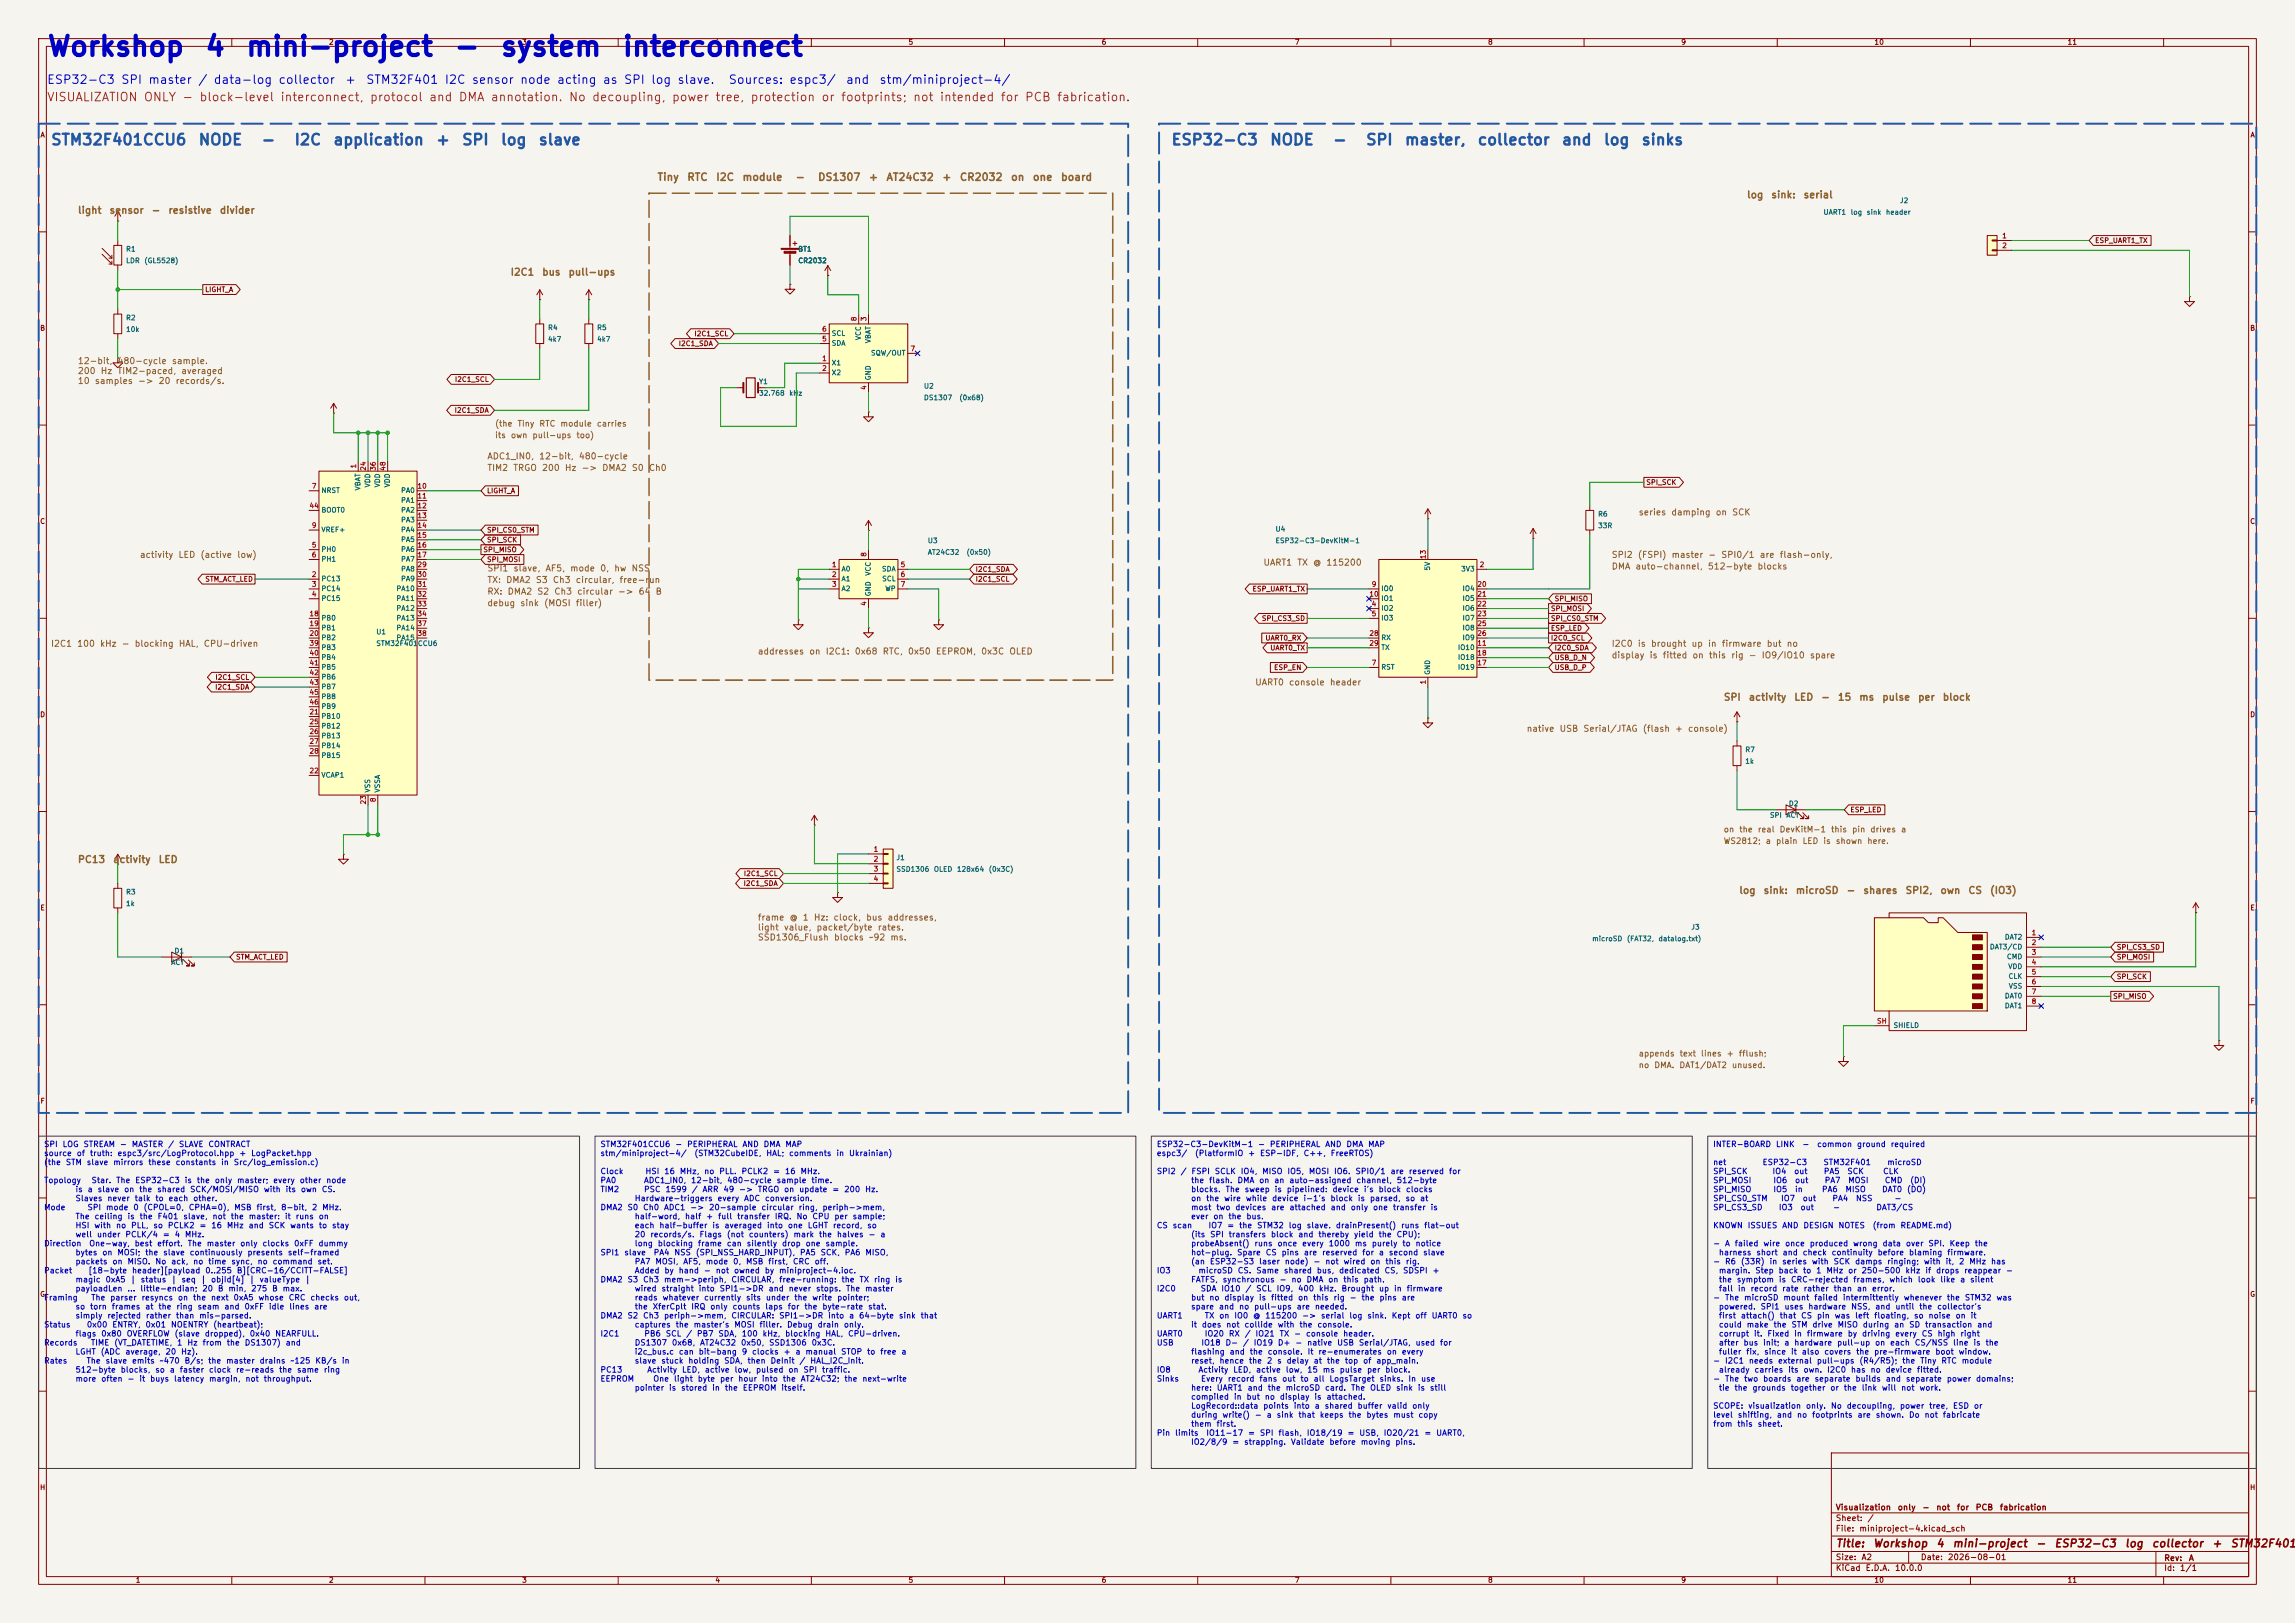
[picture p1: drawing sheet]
<svg xmlns="http://www.w3.org/2000/svg" width="594mm" height="420mm" viewBox="0 0 594 420" stroke-linecap="round" stroke-linejoin="round" font-family="sans-serif">
<defs><g id="words">
<g font-size="5" fill="#0000c2">
<text x="12" y="15.7">Workshop</text>
<text x="52.8" y="15.7">4</text>
<text x="63.4" y="15.7">mini-project</text>
<text x="117.3" y="15.7">-</text>
<text x="129.3" y="15.7">system</text>
<text x="160.8" y="15.7">interconnect</text>
</g>
<g font-size="2.8" fill="#1e5aa0">
<text x="13" y="38.3">STM32F401CCU6</text>
<text x="51.2" y="38.3">NODE</text>
<text x="67.5" y="38.3">-</text>
<text x="76" y="38.3">I2C</text>
<text x="86.1" y="38.3">application</text>
<text x="112.7" y="38.3">+</text>
<text x="119.4" y="38.3">SPI</text>
<text x="129.4" y="38.3">log</text>
<text x="139.2" y="38.3">slave</text>
<text x="303" y="38.3">ESP32-C3</text>
<text x="328.5" y="38.3">NODE</text>
<text x="344.8" y="38.3">-</text>
<text x="353.3" y="38.3">SPI</text>
<text x="363.4" y="38.3">master,</text>
<text x="382.3" y="38.3">collector</text>
<text x="404" y="38.3">and</text>
<text x="414.9" y="38.3">log</text>
<text x="424.7" y="38.3">sinks</text>
</g>
<g font-size="2.2" fill="#0000c2">
<text x="12" y="22.3">ESP32-C3</text>
<text x="31.2" y="22.3">SPI</text>
<text x="38.2" y="22.3">master</text>
<text x="51.1" y="22.3">/</text>
<text x="55.1" y="22.3">data-log</text>
<text x="71.9" y="22.3">collector</text>
<text x="89.2" y="22.3">+</text>
<text x="94.6" y="22.3">STM32F401</text>
<text x="114.9" y="22.3">I2C</text>
<text x="122" y="22.3">sensor</text>
<text x="134.4" y="22.3">node</text>
<text x="144" y="22.3">acting</text>
<text x="155.9" y="22.3">as</text>
<text x="161.3" y="22.3">SPI</text>
<text x="168.4" y="22.3">log</text>
<text x="175.2" y="22.3">slave.</text>
<text x="188.4" y="22.3">Sources:</text>
<text x="204.1" y="22.3">espc3/</text>
<text x="218.8" y="22.3">and</text>
<text x="227.5" y="22.3">stm/miniproject-4/</text>
</g>
<g font-size="2.2" fill="#aa2828">
<text x="12" y="26.8">VISUALIZATION</text>
<text x="37.1" y="26.8">ONLY</text>
<text x="47" y="26.8">-</text>
<text x="51.4" y="26.8">block-level</text>
<text x="72.4" y="26.8">interconnect,</text>
<text x="95.6" y="26.8">protocol</text>
<text x="110.9" y="26.8">and</text>
<text x="118.6" y="26.8">DMA</text>
<text x="126.9" y="26.8">annotation.</text>
<text x="147.1" y="26.8">No</text>
<text x="153.1" y="26.8">decoupling,</text>
<text x="173.7" y="26.8">power</text>
<text x="185" y="26.8">tree,</text>
<text x="194.1" y="26.8">protection</text>
<text x="212.4" y="26.8">or</text>
<text x="217.5" y="26.8">footprints;</text>
<text x="236.2" y="26.8">not</text>
<text x="243.1" y="26.8">intended</text>
<text x="258.8" y="26.8">for</text>
<text x="265.1" y="26.8">PCB</text>
<text x="273.4" y="26.8">fabrication.</text>
</g>
<g font-size="2" fill="#840000">
<text x="475" y="400.9">Title:</text>
<text x="484.7" y="400.9">Workshop</text>
<text x="501" y="400.9">4</text>
<text x="505.2" y="400.9">mini-project</text>
<text x="526.8" y="400.9">-</text>
<text x="531.6" y="400.9">ESP32-C3</text>
<text x="549.8" y="400.9">log</text>
<text x="556.8" y="400.9">collector</text>
<text x="572.4" y="400.9">+</text>
<text x="577.2" y="400.9">STM32F401</text>
</g>
<g font-size="1.9" fill="#8c6428">
<text x="170" y="47.3">Tiny</text>
<text x="177.7" y="47.3">RTC</text>
<text x="185.2" y="47.3">I2C</text>
<text x="192" y="47.3">module</text>
<text x="205.8" y="47.3">-</text>
<text x="211.6" y="47.3">DS1307</text>
<text x="224.7" y="47.3">+</text>
<text x="229.3" y="47.3">AT24C32</text>
<text x="243.7" y="47.3">+</text>
<text x="248.3" y="47.3">CR2032</text>
<text x="261.5" y="47.3">on</text>
<text x="267.2" y="47.3">one</text>
<text x="274.4" y="47.3">board</text>
</g>
<g font-size="1.8" fill="#8c6428">
<text x="452" y="51.8">log</text>
<text x="458.3" y="51.8">sink:</text>
<text x="466.6" y="51.8">serial</text>
<text x="20" y="55.7">light</text>
<text x="28.2" y="55.7">sensor</text>
<text x="39.1" y="55.7">-</text>
<text x="43.4" y="55.7">resistive</text>
<text x="56.7" y="55.7">divider</text>
<text x="132" y="71.8">I2C1</text>
<text x="140.2" y="71.8">bus</text>
<text x="147" y="71.8">pull-ups</text>
<text x="446" y="181.8">SPI</text>
<text x="452.5" y="181.8">activity</text>
<text x="464.2" y="181.8">LED</text>
<text x="471.2" y="181.8">-</text>
<text x="475.5" y="181.8">15</text>
<text x="481.1" y="181.8">ms</text>
<text x="487" y="181.8">pulse</text>
<text x="496.3" y="181.8">per</text>
<text x="502.7" y="181.8">block</text>
<text x="20" y="223.8">PC13</text>
<text x="29.1" y="223.8">activity</text>
<text x="40.9" y="223.8">LED</text>
<text x="450" y="231.8">log</text>
<text x="456.3" y="231.8">sink:</text>
<text x="464.6" y="231.8">microSD</text>
<text x="477.8" y="231.8">-</text>
<text x="482.1" y="231.8">shares</text>
<text x="493" y="231.8">SPI2,</text>
<text x="502.1" y="231.8">own</text>
<text x="509.3" y="231.8">CS</text>
<text x="514.9" y="231.8">(IO3)</text>
</g>
<g font-size="1.6" fill="#8c6428">
<text x="20" y="94.6">12-bit,</text>
<text x="30.3" y="94.6">480-cycle</text>
<text x="44.4" y="94.6">sample.</text>
<text x="20" y="97.2">200</text>
<text x="20" y="99.8">10</text>
<text x="24.4" y="99.8">samples</text>
<text x="25.9" y="97.2">Hz</text>
<text x="30.3" y="97.2">TIM2-paced,</text>
<text x="35.6" y="99.8">-&gt;</text>
<text x="40.9" y="99.8">20</text>
<text x="45.3" y="99.8">records/s.</text>
<text x="46.8" y="97.2">averaged</text>
<text x="126" y="119.3">ADC1_IN0,</text>
<text x="139.4" y="119.3">12-bit,</text>
<text x="149.7" y="119.3">480-cycle</text>
<text x="126" y="122.3">TIM2</text>
<text x="132.7" y="122.3">TRGO</text>
<text x="140.1" y="122.3">200</text>
<text x="146.1" y="122.3">Hz</text>
<text x="150.4" y="122.3">-&gt;</text>
<text x="155.7" y="122.3">DMA2</text>
<text x="163.4" y="122.3">S0</text>
<text x="167.8" y="122.3">Ch0</text>
<text x="424" y="133.7">series</text>
<text x="432.4" y="133.7">damping</text>
<text x="443.9" y="133.7">on</text>
<text x="448.2" y="133.7">SCK</text>
<text x="36.1" y="144.8">activity</text>
<text x="46" y="144.8">LED</text>
<text x="51.7" y="144.8">(active</text>
<text x="61.2" y="144.8">low)</text>
<text x="126" y="148.3">SPI1</text>
<text x="132.8" y="148.3">slave,</text>
<text x="141.1" y="148.3">AF5,</text>
<text x="147.4" y="148.3">mode</text>
<text x="155.2" y="148.3">0,</text>
<text x="158.8" y="148.3">hw</text>
<text x="163.3" y="148.3">NSS</text>
<text x="326.9" y="146.8">UART1</text>
<text x="335.6" y="146.8">TX</text>
<text x="339.7" y="146.8">@</text>
<text x="343.1" y="146.8">115200</text>
<text x="417" y="144.8">SPI2</text>
<text x="417" y="147.8">DMA</text>
<text x="423.2" y="147.8">auto-channel,</text>
<text x="423.8" y="144.8">(FSPI)</text>
<text x="432.5" y="144.8">master</text>
<text x="441.9" y="147.8">512-byte</text>
<text x="442" y="144.8">-</text>
<text x="445.4" y="144.8">SPI0/1</text>
<text x="454.7" y="147.8">blocks</text>
<text x="455.3" y="144.8">are</text>
<text x="460.5" y="144.8">flash-only,</text>
<text x="126" y="151.3">TX:</text>
<text x="126" y="154.2">RX:</text>
<text x="130.9" y="151.3">DMA2</text>
<text x="131.2" y="154.2">DMA2</text>
<text x="138.5" y="151.3">S3</text>
<text x="138.9" y="154.2">S2</text>
<text x="142.9" y="151.3">Ch3</text>
<text x="143.3" y="154.2">Ch3</text>
<text x="148.9" y="151.3">circular,</text>
<text x="149.3" y="154.2">circular</text>
<text x="159.8" y="154.2">-&gt;</text>
<text x="160.2" y="151.3">free-run</text>
<text x="165.1" y="154.2">64</text>
<text x="169.6" y="154.2">B</text>
<text x="126" y="157.3">debug</text>
<text x="134.5" y="157.3">sink</text>
<text x="140.7" y="157.3">(MOSI</text>
<text x="148.9" y="157.3">filler)</text>
<text x="13.1" y="167.8">I2C1</text>
<text x="19.8" y="167.8">100</text>
<text x="25.8" y="167.8">kHz</text>
<text x="31.4" y="167.8">-</text>
<text x="34.7" y="167.8">blocking</text>
<text x="46.1" y="167.8">HAL,</text>
<text x="52.6" y="167.8">CPU-driven</text>
<text x="417" y="167.8">I2C0</text>
<text x="423.8" y="167.8">is</text>
<text x="427.2" y="167.8">brought</text>
<text x="437.7" y="167.8">up</text>
<text x="441.9" y="167.8">in</text>
<text x="445.5" y="167.8">firmware</text>
<text x="457.1" y="167.8">but</text>
<text x="462.3" y="167.8">no</text>
<text x="196" y="169.8">addresses</text>
<text x="209.3" y="169.8">on</text>
<text x="213.6" y="169.8">I2C1:</text>
<text x="221.1" y="169.8">0x68</text>
<text x="228.3" y="169.8">RTC,</text>
<text x="234.9" y="169.8">0x50</text>
<text x="242.1" y="169.8">EEPROM,</text>
<text x="253.8" y="169.8">0x3C</text>
<text x="261.1" y="169.8">OLED</text>
<text x="417" y="170.7">display</text>
<text x="426.8" y="170.7">is</text>
<text x="430.2" y="170.7">fitted</text>
<text x="437.9" y="170.7">on</text>
<text x="442.2" y="170.7">this</text>
<text x="447.9" y="170.7">rig</text>
<text x="452.5" y="170.7">-</text>
<text x="455.8" y="170.7">IO9/IO10</text>
<text x="468.3" y="170.7">spare</text>
<text x="324.7" y="177.8">UART0</text>
<text x="333.5" y="177.8">console</text>
<text x="344.1" y="177.8">header</text>
<text x="395" y="189.8">native</text>
<text x="403.5" y="189.8">USB</text>
<text x="409.7" y="189.8">Serial/JTAG</text>
<text x="425" y="189.8">(flash</text>
<text x="433.4" y="189.8">+</text>
<text x="436.8" y="189.8">console)</text>
<text x="196" y="238.6">frame</text>
<text x="204.2" y="238.6">@</text>
<text x="207.6" y="238.6">1</text>
<text x="210.5" y="238.6">Hz:</text>
<text x="215.6" y="238.6">clock,</text>
<text x="224" y="238.6">bus</text>
<text x="229.6" y="238.6">addresses,</text>
<text x="196" y="241.2">light</text>
<text x="196" y="243.8">SSD1306_Flush</text>
<text x="202.8" y="241.2">value,</text>
<text x="211.2" y="241.2">packet/byte</text>
<text x="215.7" y="243.8">blocks</text>
<text x="224.8" y="243.8">~92</text>
<text x="227" y="241.2">rates.</text>
<text x="230.3" y="243.8">ms.</text>
</g>
<g font-size="1.5" fill="#8c6428">
<text x="128" y="110.8">(the</text>
<text x="128" y="113.8">its</text>
<text x="132.1" y="113.8">own</text>
<text x="133.8" y="110.8">Tiny</text>
<text x="137.7" y="113.8">pull-ups</text>
<text x="139.5" y="110.8">RTC</text>
<text x="144.9" y="110.8">module</text>
<text x="149" y="113.8">too)</text>
<text x="154.3" y="110.8">carries</text>
<text x="446" y="215.8">on</text>
<text x="450" y="215.8">the</text>
<text x="454.8" y="215.8">real</text>
<text x="460.5" y="215.8">DevKitM-1</text>
<text x="473.8" y="215.8">this</text>
<text x="479.2" y="215.8">pin</text>
<text x="483.9" y="215.8">drives</text>
<text x="491.9" y="215.8">a</text>
<text x="446" y="218.8">WS2812;</text>
<text x="456.9" y="218.8">a</text>
<text x="459.5" y="218.8">plain</text>
<text x="466.4" y="218.8">LED</text>
<text x="471.8" y="218.8">is</text>
<text x="475" y="218.8">shown</text>
<text x="483.2" y="218.8">here.</text>
<text x="424" y="273.8">appends</text>
<text x="434.6" y="273.8">text</text>
<text x="440.1" y="273.8">lines</text>
<text x="446.8" y="273.8">+</text>
<text x="449.9" y="273.8">fflush;</text>
<text x="424" y="276.8">no</text>
<text x="428" y="276.8">DMA.</text>
<text x="434.5" y="276.8">DAT1/DAT2</text>
<text x="448.1" y="276.8">unused.</text>
</g>
<g font-size="1.5" fill="#840000">
<text x="475" y="394">Sheet:</text>
<text x="475" y="391.2">Visualization</text>
<text x="483.2" y="394">/</text>
<text x="491" y="391.2">only</text>
<text x="497.4" y="391.2">-</text>
<text x="501" y="391.2">not</text>
<text x="506.3" y="391.2">for</text>
<text x="511.2" y="391.2">PCB</text>
<text x="517.5" y="391.2">fabrication</text>
<text x="475" y="396.7">File:</text>
<text x="481.1" y="396.7">miniproject-4.kicad_sch</text>
<text x="475" y="406.9">KiCad</text>
<text x="475" y="404.1">Size:</text>
<text x="481.7" y="404.1">A2</text>
<text x="482.7" y="406.9">E.D.A.</text>
<text x="490.3" y="406.9">10.0.0</text>
<text x="497" y="404.1">Date:</text>
<text x="504" y="404.1">2026-08-01</text>
<text x="560" y="404.3">Rev:</text>
<text x="560" y="406.9">Id:</text>
<text x="564.1" y="406.9">1/1</text>
<text x="566.4" y="404.3">A</text>
</g>
<g font-size="1.4" fill="#0000c2">
<text x="11.3" y="297.2">SPI</text>
<text x="11.3" y="299.5">source</text>
<text x="16.1" y="297.2">LOG</text>
<text x="19.7" y="299.5">of</text>
<text x="21.5" y="297.2">STREAM</text>
<text x="23.1" y="299.5">truth:</text>
<text x="30.3" y="299.5">espc3/src/LogProtocol.hpp</text>
<text x="30.9" y="297.2">-</text>
<text x="34" y="297.2">MASTER</text>
<text x="43.4" y="297.2">/</text>
<text x="46.2" y="297.2">SLAVE</text>
<text x="53.8" y="297.2">CONTRACT</text>
<text x="61.8" y="299.5">+</text>
<text x="64.9" y="299.5">LogPacket.hpp</text>
<text x="155.3" y="297.2">STM32F401CCU6</text>
<text x="155.3" y="299.5">stm/miniproject-4/</text>
<text x="174.6" y="297.2">-</text>
<text x="177.7" y="297.2">PERIPHERAL</text>
<text x="179.6" y="299.5">(STM32CubeIDE,</text>
<text x="192" y="297.2">AND</text>
<text x="197.5" y="297.2">DMA</text>
<text x="198.2" y="299.5">HAL;</text>
<text x="203.1" y="297.2">MAP</text>
<text x="204.1" y="299.5">comments</text>
<text x="216.3" y="299.5">in</text>
<text x="219.6" y="299.5">Ukrainian)</text>
<text x="299.3" y="297.2">ESP32-C3-DevKitM-1</text>
<text x="299.3" y="299.5">espc3/</text>
<text x="309.2" y="299.5">(PlatformIO</text>
<text x="322.9" y="299.5">+</text>
<text x="325.5" y="297.2">-</text>
<text x="326" y="299.5">ESP-IDF,</text>
<text x="328.5" y="297.2">PERIPHERAL</text>
<text x="337.3" y="299.5">C++,</text>
<text x="342.9" y="297.2">AND</text>
<text x="344.3" y="299.5">FreeRTOS)</text>
<text x="348.3" y="297.2">DMA</text>
<text x="354" y="297.2">MAP</text>
<text x="443.3" y="297.2">INTER-BOARD</text>
<text x="459.5" y="297.2">LINK</text>
<text x="466.4" y="297.2">-</text>
<text x="470.2" y="297.2">common</text>
<text x="480.5" y="297.2">ground</text>
<text x="489.2" y="297.2">required</text>
<text x="11.3" y="301.8">(the</text>
<text x="16.9" y="301.8">STM</text>
<text x="22.3" y="301.8">slave</text>
<text x="29.2" y="301.8">mirrors</text>
<text x="38.2" y="301.8">these</text>
<text x="45.3" y="301.8">constants</text>
<text x="57.1" y="301.8">in</text>
<text x="60.4" y="301.8">Src/log_emission.c)</text>
<text x="155.3" y="304.2">Clock</text>
<text x="166.9" y="304.2">HSI</text>
<text x="171.8" y="304.2">16</text>
<text x="175.8" y="304.2">MHz,</text>
<text x="182.1" y="304.2">no</text>
<text x="186" y="304.2">PLL.</text>
<text x="191.8" y="304.2">PCLK2</text>
<text x="200" y="304.2">=</text>
<text x="203" y="304.2">16</text>
<text x="207.1" y="304.2">MHz.</text>
<text x="299.3" y="304.2">SPI2</text>
<text x="305.4" y="304.2">/</text>
<text x="308.2" y="304.2">FSPI</text>
<text x="314.3" y="304.2">SCLK</text>
<text x="321" y="304.2">IO4,</text>
<text x="326.6" y="304.2">MISO</text>
<text x="333.1" y="304.2">IO5,</text>
<text x="338.6" y="304.2">MOSI</text>
<text x="345.1" y="304.2">IO6.</text>
<text x="350.7" y="304.2">SPI0/1</text>
<text x="359.8" y="304.2">are</text>
<text x="364.5" y="304.2">reserved</text>
<text x="374.9" y="304.2">for</text>
<text x="443.3" y="301.8">net</text>
<text x="443.3" y="304.2">SPI_SCK</text>
<text x="456.1" y="301.8">ESP32-C3</text>
<text x="458.6" y="304.2">IO4</text>
<text x="464.2" y="304.2">out</text>
<text x="471.8" y="301.8">STM32F401</text>
<text x="471.9" y="304.2">PA5</text>
<text x="478" y="304.2">SCK</text>
<text x="487.2" y="304.2">CLK</text>
<text x="488.3" y="301.8">microSD</text>
<text x="11.3" y="306.5">Topology</text>
<text x="19.4" y="308.8">is</text>
<text x="19.4" y="311.2">Slaves</text>
<text x="22.5" y="308.8">a</text>
<text x="23.5" y="306.5">Star.</text>
<text x="25.1" y="308.8">slave</text>
<text x="27.7" y="311.2">never</text>
<text x="29.9" y="306.5">The</text>
<text x="32" y="308.8">on</text>
<text x="34.7" y="311.2">talk</text>
<text x="34.9" y="306.5">ESP32-C3</text>
<text x="35.9" y="308.8">the</text>
<text x="40.1" y="311.2">to</text>
<text x="40.5" y="308.8">shared</text>
<text x="43.5" y="311.2">each</text>
<text x="47.7" y="306.5">is</text>
<text x="49.1" y="308.8">SCK/MOSI/MISO</text>
<text x="49.9" y="311.2">other.</text>
<text x="50.8" y="306.5">the</text>
<text x="55.5" y="306.5">only</text>
<text x="61.2" y="306.5">master;</text>
<text x="68.1" y="308.8">with</text>
<text x="70.6" y="306.5">every</text>
<text x="73.8" y="308.8">its</text>
<text x="77.4" y="306.5">other</text>
<text x="77.7" y="308.8">own</text>
<text x="83.2" y="308.8">CS.</text>
<text x="84.3" y="306.5">node</text>
<text x="155.3" y="306.5">PA0</text>
<text x="155.3" y="308.8">TIM2</text>
<text x="164.1" y="311.2">Hardware-triggers</text>
<text x="166.5" y="306.5">ADC1_IN0,</text>
<text x="166.6" y="308.8">PSC</text>
<text x="172.1" y="308.8">1599</text>
<text x="178.7" y="306.5">12-bit,</text>
<text x="178.9" y="308.8">/</text>
<text x="181.7" y="308.8">ARR</text>
<text x="185.6" y="311.2">every</text>
<text x="187.1" y="308.8">49</text>
<text x="188.1" y="306.5">480-cycle</text>
<text x="191.1" y="308.8">-&gt;</text>
<text x="192.4" y="311.2">ADC</text>
<text x="196" y="308.8">TRGO</text>
<text x="197.9" y="311.2">conversion.</text>
<text x="200.9" y="306.5">sample</text>
<text x="202.8" y="308.8">on</text>
<text x="206.7" y="308.8">update</text>
<text x="209.9" y="306.5">time.</text>
<text x="215.3" y="308.8">=</text>
<text x="218.4" y="308.8">200</text>
<text x="223.8" y="308.8">Hz.</text>
<text x="308.1" y="306.5">the</text>
<text x="308.1" y="308.8">blocks.</text>
<text x="308.1" y="311.2">on</text>
<text x="312" y="311.2">the</text>
<text x="312.8" y="306.5">flash.</text>
<text x="316.7" y="311.2">wire</text>
<text x="317.1" y="308.8">The</text>
<text x="320.1" y="306.5">DMA</text>
<text x="322" y="308.8">sweep</text>
<text x="322.3" y="311.2">while</text>
<text x="325.8" y="306.5">on</text>
<text x="329.1" y="311.2">device</text>
<text x="329.7" y="306.5">an</text>
<text x="329.8" y="308.8">is</text>
<text x="332.9" y="308.8">pipelined:</text>
<text x="333.6" y="306.5">auto-assigned</text>
<text x="337.2" y="311.2">i-1's</text>
<text x="344.2" y="311.2">block</text>
<text x="344.7" y="308.8">device</text>
<text x="350.9" y="306.5">channel,</text>
<text x="351.3" y="311.2">is</text>
<text x="352.9" y="308.8">i's</text>
<text x="354.4" y="311.2">parsed,</text>
<text x="356.7" y="308.8">block</text>
<text x="361.4" y="306.5">512-byte</text>
<text x="363.6" y="311.2">so</text>
<text x="363.8" y="308.8">clocks</text>
<text x="367.4" y="311.2">at</text>
<text x="443.3" y="306.5">SPI_MOSI</text>
<text x="443.3" y="308.8">SPI_MISO</text>
<text x="443.3" y="311.2">SPI_CS0_STM</text>
<text x="458.9" y="306.5">IO6</text>
<text x="458.9" y="308.8">IO5</text>
<text x="460.8" y="311.2">IO7</text>
<text x="464.5" y="306.5">out</text>
<text x="464.5" y="308.8">in</text>
<text x="466.4" y="311.2">out</text>
<text x="471.4" y="308.8">PA6</text>
<text x="472.1" y="306.5">PA7</text>
<text x="474.1" y="311.2">PA4</text>
<text x="477.5" y="308.8">MISO</text>
<text x="478.2" y="306.5">MOSI</text>
<text x="480.2" y="311.2">NSS</text>
<text x="487" y="308.8">DAT0</text>
<text x="487.7" y="306.5">CMD</text>
<text x="490.2" y="311.2">-</text>
<text x="493.4" y="308.8">(DO)</text>
<text x="494.3" y="306.5">(DI)</text>
<text x="11.3" y="313.5">Mode</text>
<text x="19.4" y="315.9">The</text>
<text x="22.5" y="313.5">SPI</text>
<text x="24.3" y="315.9">ceiling</text>
<text x="27.3" y="313.5">mode</text>
<text x="32.9" y="315.9">is</text>
<text x="34.4" y="313.5">0</text>
<text x="36" y="315.9">the</text>
<text x="37" y="313.5">(CPOL=0,</text>
<text x="40.6" y="315.9">F401</text>
<text x="47.3" y="315.9">slave,</text>
<text x="48.7" y="313.5">CPHA=0),</text>
<text x="54.9" y="315.9">not</text>
<text x="59.6" y="315.9">the</text>
<text x="60.5" y="313.5">MSB</text>
<text x="64.2" y="315.9">master:</text>
<text x="66.2" y="313.5">first,</text>
<text x="72.6" y="313.5">8-bit,</text>
<text x="73.6" y="315.9">it</text>
<text x="76.4" y="315.9">runs</text>
<text x="80.6" y="313.5">2</text>
<text x="82.4" y="315.9">on</text>
<text x="83.3" y="313.5">MHz.</text>
<text x="155.3" y="313.5">DMA2</text>
<text x="162.3" y="313.5">S0</text>
<text x="164.1" y="315.9">half-word,</text>
<text x="166.3" y="313.5">Ch0</text>
<text x="171.7" y="313.5">ADC1</text>
<text x="177.2" y="315.9">half</text>
<text x="178.5" y="313.5">-&gt;</text>
<text x="182.6" y="315.9">+</text>
<text x="183.4" y="313.5">20-sample</text>
<text x="185.7" y="315.9">full</text>
<text x="190.6" y="315.9">transfer</text>
<text x="196.9" y="313.5">circular</text>
<text x="200.4" y="315.9">IRQ.</text>
<text x="206" y="315.9">No</text>
<text x="206.6" y="313.5">ring,</text>
<text x="210.1" y="315.9">CPU</text>
<text x="212.7" y="313.5">periph-&gt;mem,</text>
<text x="215.8" y="315.9">per</text>
<text x="220.5" y="315.9">sample;</text>
<text x="308.1" y="313.5">most</text>
<text x="308.1" y="315.9">ever</text>
<text x="313.9" y="315.9">on</text>
<text x="314.7" y="313.5">two</text>
<text x="317.8" y="315.9">the</text>
<text x="319.6" y="313.5">devices</text>
<text x="322.5" y="315.9">bus.</text>
<text x="328.9" y="313.5">are</text>
<text x="333.6" y="313.5">attached</text>
<text x="344.3" y="313.5">and</text>
<text x="349.5" y="313.5">only</text>
<text x="355.2" y="313.5">one</text>
<text x="360.4" y="313.5">transfer</text>
<text x="370.1" y="313.5">is</text>
<text x="443.3" y="313.5">SPI_CS3_SD</text>
<text x="460.3" y="313.5">IO3</text>
<text x="465.9" y="313.5">out</text>
<text x="474.3" y="313.5">-</text>
<text x="485.5" y="313.5">DAT3/CS</text>
<text x="11.3" y="322.9">Direction</text>
<text x="19.4" y="318.2">HSI</text>
<text x="19.4" y="320.5">well</text>
<text x="22.9" y="322.9">One-way,</text>
<text x="24.3" y="318.2">with</text>
<text x="25" y="320.5">under</text>
<text x="29.9" y="318.2">no</text>
<text x="32.3" y="320.5">PCLK/4</text>
<text x="33.8" y="318.2">PLL,</text>
<text x="34.7" y="322.9">best</text>
<text x="39.5" y="318.2">so</text>
<text x="40.5" y="322.9">effort.</text>
<text x="42" y="320.5">=</text>
<text x="43.3" y="318.2">PCLK2</text>
<text x="45.1" y="320.5">4</text>
<text x="47.7" y="320.5">MHz.</text>
<text x="48.4" y="322.9">The</text>
<text x="51.5" y="318.2">=</text>
<text x="53.4" y="322.9">master</text>
<text x="54.5" y="318.2">16</text>
<text x="58.6" y="318.2">MHz</text>
<text x="62" y="322.9">only</text>
<text x="64.2" y="318.2">and</text>
<text x="67.8" y="322.9">clocks</text>
<text x="69.4" y="318.2">SCK</text>
<text x="75" y="318.2">wants</text>
<text x="76" y="322.9">0xFF</text>
<text x="82.3" y="322.9">dummy</text>
<text x="82.4" y="318.2">to</text>
<text x="85.8" y="318.2">stay</text>
<text x="164.1" y="318.2">each</text>
<text x="164.1" y="320.5">20</text>
<text x="164.1" y="322.9">long</text>
<text x="168.2" y="320.5">records/s.</text>
<text x="170.1" y="322.9">blocking</text>
<text x="170.5" y="318.2">half-buffer</text>
<text x="180.5" y="322.9">frame</text>
<text x="180.9" y="320.5">Flags</text>
<text x="184.2" y="318.2">is</text>
<text x="187.4" y="318.2">averaged</text>
<text x="188" y="322.9">can</text>
<text x="188" y="320.5">(not</text>
<text x="193.1" y="322.9">silently</text>
<text x="193.7" y="320.5">counters)</text>
<text x="198.4" y="318.2">into</text>
<text x="202.3" y="322.9">drop</text>
<text x="203.8" y="318.2">one</text>
<text x="205.2" y="320.5">mark</text>
<text x="208.4" y="322.9">one</text>
<text x="208.9" y="318.2">LGHT</text>
<text x="211.8" y="320.5">the</text>
<text x="213.5" y="322.9">sample.</text>
<text x="215.4" y="318.2">record,</text>
<text x="216.5" y="320.5">halves</text>
<text x="224.3" y="318.2">so</text>
<text x="224.7" y="320.5">-</text>
<text x="227.7" y="320.5">a</text>
<text x="299.3" y="318.2">CS</text>
<text x="303.4" y="318.2">scan</text>
<text x="308.1" y="320.5">(its</text>
<text x="308.1" y="322.9">probeAbsent()</text>
<text x="312.6" y="318.2">IO7</text>
<text x="313.1" y="320.5">SPI</text>
<text x="317.5" y="318.2">=</text>
<text x="317.9" y="320.5">transfers</text>
<text x="320.6" y="318.2">the</text>
<text x="324.5" y="322.9">runs</text>
<text x="325.2" y="318.2">STM32</text>
<text x="328.8" y="320.5">block</text>
<text x="330.5" y="322.9">once</text>
<text x="333.4" y="318.2">log</text>
<text x="335.9" y="320.5">and</text>
<text x="336.9" y="322.9">every</text>
<text x="338.1" y="318.2">slave.</text>
<text x="341.1" y="320.5">thereby</text>
<text x="343.8" y="322.9">1000</text>
<text x="345.6" y="318.2">drainPresent()</text>
<text x="350.3" y="320.5">yield</text>
<text x="350.5" y="322.9">ms</text>
<text x="354.9" y="322.9">purely</text>
<text x="356.7" y="320.5">the</text>
<text x="361.3" y="320.5">CPU);</text>
<text x="362.5" y="318.2">runs</text>
<text x="362.8" y="322.9">to</text>
<text x="366.2" y="322.9">notice</text>
<text x="368.5" y="318.2">flat-out</text>
<text x="443.3" y="318.2">KNOWN</text>
<text x="443.3" y="322.9">-</text>
<text x="446.3" y="322.9">A</text>
<text x="448.9" y="322.9">failed</text>
<text x="452.2" y="318.2">ISSUES</text>
<text x="456.3" y="322.9">wire</text>
<text x="461.1" y="318.2">AND</text>
<text x="461.9" y="322.9">once</text>
<text x="466.6" y="318.2">DESIGN</text>
<text x="468.3" y="322.9">produced</text>
<text x="475.7" y="318.2">NOTES</text>
<text x="479.5" y="322.9">wrong</text>
<text x="484.5" y="318.2">(from</text>
<text x="487.1" y="322.9">data</text>
<text x="491.8" y="318.2">README.md)</text>
<text x="493.1" y="322.9">over</text>
<text x="499" y="322.9">SPI.</text>
<text x="504.5" y="322.9">Keep</text>
<text x="511" y="322.9">the</text>
<text x="11.3" y="329.9">Packet</text>
<text x="19.4" y="325.2">bytes</text>
<text x="19.4" y="327.5">packets</text>
<text x="22.8" y="329.9">[18-byte</text>
<text x="26.3" y="325.2">on</text>
<text x="29" y="327.5">on</text>
<text x="30.2" y="325.2">MOSI;</text>
<text x="32.9" y="327.5">MISO.</text>
<text x="34" y="329.9">header][payload</text>
<text x="37.4" y="325.2">the</text>
<text x="40.1" y="327.5">No</text>
<text x="42.1" y="325.2">slave</text>
<text x="44.2" y="327.5">ack,</text>
<text x="49" y="325.2">continuously</text>
<text x="49.9" y="327.5">no</text>
<text x="53" y="329.9">0..255</text>
<text x="53.8" y="327.5">time</text>
<text x="59.7" y="327.5">sync,</text>
<text x="61.2" y="329.9">B][CRC-16/CCITT-FALSE]</text>
<text x="63.9" y="325.2">presents</text>
<text x="66.5" y="327.5">no</text>
<text x="70.4" y="327.5">command</text>
<text x="74.4" y="325.2">self-framed</text>
<text x="82" y="327.5">set.</text>
<text x="155.3" y="325.2">SPI1</text>
<text x="161.4" y="325.2">slave</text>
<text x="164.1" y="327.5">PA7</text>
<text x="164.1" y="329.9">Added</text>
<text x="169" y="325.2">PA4</text>
<text x="169.5" y="327.5">MOSI,</text>
<text x="171.8" y="329.9">by</text>
<text x="174.4" y="325.2">NSS</text>
<text x="175.5" y="329.9">hand</text>
<text x="176.7" y="327.5">AF5,</text>
<text x="179.9" y="325.2">(SPI_NSS_HARD_INPUT),</text>
<text x="182" y="329.9">-</text>
<text x="182.5" y="327.5">mode</text>
<text x="185.1" y="329.9">not</text>
<text x="189.6" y="327.5">0,</text>
<text x="189.8" y="329.9">owned</text>
<text x="192.9" y="327.5">MSB</text>
<text x="197.8" y="329.9">by</text>
<text x="198.7" y="327.5">first,</text>
<text x="201.5" y="329.9">miniproject-4.ioc.</text>
<text x="205.1" y="327.5">CRC</text>
<text x="206.9" y="325.2">PA5</text>
<text x="210.7" y="327.5">off.</text>
<text x="212.3" y="325.2">SCK,</text>
<text x="218.5" y="325.2">PA6</text>
<text x="223.8" y="325.2">MISO,</text>
<text x="299.3" y="329.9">IO3</text>
<text x="308.1" y="325.2">hot-plug.</text>
<text x="308.1" y="327.5">(an</text>
<text x="310" y="329.9">microSD</text>
<text x="313" y="327.5">ESP32-S3</text>
<text x="320" y="325.2">Spare</text>
<text x="320.2" y="329.9">CS.</text>
<text x="325" y="329.9">Same</text>
<text x="325.7" y="327.5">laser</text>
<text x="327.5" y="325.2">CS</text>
<text x="331.6" y="325.2">pins</text>
<text x="332.2" y="329.9">shared</text>
<text x="332.4" y="327.5">node)</text>
<text x="337.3" y="325.2">are</text>
<text x="339.8" y="327.5">-</text>
<text x="340.7" y="329.9">bus,</text>
<text x="342.1" y="325.2">reserved</text>
<text x="342.9" y="327.5">not</text>
<text x="346.4" y="329.9">dedicated</text>
<text x="347.6" y="327.5">wired</text>
<text x="352.4" y="325.2">for</text>
<text x="354.5" y="327.5">on</text>
<text x="356.8" y="325.2">a</text>
<text x="358.2" y="329.9">CS,</text>
<text x="358.4" y="327.5">this</text>
<text x="359.3" y="325.2">second</text>
<text x="363" y="329.9">SDSPI</text>
<text x="363.7" y="327.5">rig.</text>
<text x="368.2" y="325.2">slave</text>
<text x="370.6" y="329.9">+</text>
<text x="443.3" y="327.5">-</text>
<text x="444.7" y="325.2">harness</text>
<text x="444.7" y="329.9">margin.</text>
<text x="446.3" y="327.5">R6</text>
<text x="450.4" y="327.5">(33R)</text>
<text x="454.2" y="329.9">Step</text>
<text x="454.4" y="325.2">short</text>
<text x="457.9" y="327.5">in</text>
<text x="460.2" y="329.9">back</text>
<text x="461.1" y="327.5">series</text>
<text x="461.2" y="325.2">and</text>
<text x="466.4" y="325.2">check</text>
<text x="466.5" y="329.9">to</text>
<text x="468.8" y="327.5">with</text>
<text x="469.9" y="329.9">1</text>
<text x="472.6" y="329.9">MHz</text>
<text x="473.9" y="325.2">continuity</text>
<text x="474.4" y="327.5">SCK</text>
<text x="478.2" y="329.9">or</text>
<text x="480" y="327.5">damps</text>
<text x="481.7" y="329.9">250-500</text>
<text x="485.8" y="325.2">before</text>
<text x="488.3" y="327.5">ringing;</text>
<text x="493" y="329.9">kHz</text>
<text x="493.9" y="325.2">blaming</text>
<text x="497.8" y="327.5">with</text>
<text x="498.2" y="329.9">if</text>
<text x="501" y="329.9">drops</text>
<text x="503.4" y="327.5">it,</text>
<text x="503.9" y="325.2">firmware.</text>
<text x="506.9" y="327.5">2</text>
<text x="508.2" y="329.9">reappear</text>
<text x="509.6" y="327.5">MHz</text>
<text x="515.2" y="327.5">has</text>
<text x="519" y="329.9">-</text>
<text x="19.4" y="332.2">magic</text>
<text x="19.4" y="334.5">payloadLen</text>
<text x="27.2" y="332.2">0xA5</text>
<text x="32.8" y="334.5">...</text>
<text x="33.6" y="332.2">|</text>
<text x="36.2" y="334.5">little-endian;</text>
<text x="36.3" y="332.2">status</text>
<text x="44.2" y="332.2">|</text>
<text x="46.8" y="332.2">seq</text>
<text x="51.8" y="332.2">|</text>
<text x="52.2" y="334.5">20</text>
<text x="54.5" y="332.2">objId[4]</text>
<text x="56.3" y="334.5">B</text>
<text x="59" y="334.5">min,</text>
<text x="64.4" y="332.2">|</text>
<text x="64.9" y="334.5">275</text>
<text x="67" y="332.2">valueType</text>
<text x="70.3" y="334.5">B</text>
<text x="73" y="334.5">max.</text>
<text x="78.8" y="332.2">|</text>
<text x="155.3" y="332.2">DMA2</text>
<text x="162.3" y="332.2">S3</text>
<text x="164.1" y="334.5">wired</text>
<text x="166.3" y="332.2">Ch3</text>
<text x="171.1" y="334.5">straight</text>
<text x="171.7" y="332.2">mem-&gt;periph,</text>
<text x="180.7" y="334.5">into</text>
<text x="186.1" y="334.5">SPI1-&gt;DR</text>
<text x="189.2" y="332.2">CIRCULAR,</text>
<text x="198.8" y="334.5">and</text>
<text x="201.5" y="332.2">free-running:</text>
<text x="204" y="334.5">never</text>
<text x="211.1" y="334.5">stops.</text>
<text x="217.7" y="332.2">the</text>
<text x="218.8" y="334.5">The</text>
<text x="222.3" y="332.2">TX</text>
<text x="223.8" y="334.5">master</text>
<text x="226.1" y="332.2">ring</text>
<text x="231.6" y="332.2">is</text>
<text x="299.3" y="334.5">I2C0</text>
<text x="308.1" y="332.2">FATFS,</text>
<text x="310.6" y="334.5">SDA</text>
<text x="316" y="334.5">IO10</text>
<text x="316.3" y="332.2">synchronous</text>
<text x="322.2" y="334.5">/</text>
<text x="325" y="334.5">SCL</text>
<text x="330.3" y="334.5">IO9,</text>
<text x="331.1" y="332.2">-</text>
<text x="334.1" y="332.2">no</text>
<text x="335.8" y="334.5">400</text>
<text x="338" y="332.2">DMA</text>
<text x="341.2" y="334.5">kHz.</text>
<text x="343.6" y="332.2">on</text>
<text x="347.1" y="334.5">Brought</text>
<text x="347.5" y="332.2">this</text>
<text x="352.8" y="332.2">path.</text>
<text x="356.8" y="334.5">up</text>
<text x="360.7" y="334.5">in</text>
<text x="363.9" y="334.5">firmware</text>
<text x="444.7" y="332.2">the</text>
<text x="444.7" y="334.5">fall</text>
<text x="449.4" y="332.2">symptom</text>
<text x="449.7" y="334.5">in</text>
<text x="453" y="334.5">record</text>
<text x="460.3" y="332.2">is</text>
<text x="461.1" y="334.5">rate</text>
<text x="463.4" y="332.2">CRC-rejected</text>
<text x="466.7" y="334.5">rather</text>
<text x="474.4" y="334.5">than</text>
<text x="479.5" y="332.2">frames,</text>
<text x="480.5" y="334.5">an</text>
<text x="484.4" y="334.5">error.</text>
<text x="488.9" y="332.2">which</text>
<text x="496.2" y="332.2">look</text>
<text x="502.1" y="332.2">like</text>
<text x="507.2" y="332.2">a</text>
<text x="509.8" y="332.2">silent</text>
<text x="11.3" y="336.9">Framing</text>
<text x="19.4" y="339.2">so</text>
<text x="19.4" y="341.5">simply</text>
<text x="23.2" y="339.2">torn</text>
<text x="23.5" y="336.9">The</text>
<text x="27.7" y="341.5">rejected</text>
<text x="28.4" y="336.9">parser</text>
<text x="28.8" y="339.2">frames</text>
<text x="36.5" y="336.9">resyncs</text>
<text x="37.4" y="339.2">at</text>
<text x="37.6" y="341.5">rather</text>
<text x="40.9" y="339.2">the</text>
<text x="45.4" y="341.5">than</text>
<text x="45.5" y="339.2">ring</text>
<text x="45.9" y="336.9">on</text>
<text x="49.8" y="336.9">the</text>
<text x="51" y="339.2">seam</text>
<text x="51.4" y="341.5">mis-parsed.</text>
<text x="54.5" y="336.9">next</text>
<text x="57.9" y="339.2">and</text>
<text x="60.3" y="336.9">0xA5</text>
<text x="63.1" y="339.2">0xFF</text>
<text x="66.8" y="336.9">whose</text>
<text x="69.5" y="339.2">idle</text>
<text x="74.6" y="336.9">CRC</text>
<text x="74.7" y="339.2">lines</text>
<text x="80.2" y="336.9">checks</text>
<text x="81.2" y="339.2">are</text>
<text x="88.9" y="336.9">out,</text>
<text x="155.3" y="341.5">DMA2</text>
<text x="162.3" y="341.5">S2</text>
<text x="164.1" y="336.9">reads</text>
<text x="164.1" y="339.2">the</text>
<text x="166.3" y="341.5">Ch3</text>
<text x="168.8" y="339.2">XferCplt</text>
<text x="171.4" y="336.9">whatever</text>
<text x="171.7" y="341.5">periph-&gt;mem,</text>
<text x="178.8" y="339.2">IRQ</text>
<text x="182.1" y="336.9">currently</text>
<text x="183.7" y="339.2">only</text>
<text x="189.2" y="341.5">CIRCULAR:</text>
<text x="189.5" y="339.2">counts</text>
<text x="193" y="336.9">sits</text>
<text x="197.9" y="339.2">laps</text>
<text x="198.1" y="336.9">under</text>
<text x="201.5" y="341.5">SPI1-&gt;DR</text>
<text x="203.7" y="339.2">for</text>
<text x="205.4" y="336.9">the</text>
<text x="208.1" y="339.2">the</text>
<text x="210.1" y="336.9">write</text>
<text x="212.7" y="339.2">byte-rate</text>
<text x="214.2" y="341.5">into</text>
<text x="216.5" y="336.9">pointer;</text>
<text x="219.6" y="341.5">a</text>
<text x="222.2" y="341.5">64-byte</text>
<text x="224.5" y="339.2">stat.</text>
<text x="232.5" y="341.5">sink</text>
<text x="238.1" y="341.5">that</text>
<text x="299.3" y="341.5">UART1</text>
<text x="308.1" y="336.9">but</text>
<text x="308.1" y="339.2">spare</text>
<text x="311.7" y="341.5">TX</text>
<text x="312.9" y="336.9">no</text>
<text x="315.4" y="339.2">and</text>
<text x="315.4" y="341.5">on</text>
<text x="316.8" y="336.9">display</text>
<text x="319.3" y="341.5">IO0</text>
<text x="320.6" y="339.2">no</text>
<text x="324.2" y="341.5">@</text>
<text x="324.5" y="339.2">pull-ups</text>
<text x="325.7" y="336.9">is</text>
<text x="327.3" y="341.5">115200</text>
<text x="328.8" y="336.9">fitted</text>
<text x="335.5" y="339.2">are</text>
<text x="335.8" y="336.9">on</text>
<text x="336.9" y="341.5">-&gt;</text>
<text x="339.7" y="336.9">this</text>
<text x="340.2" y="339.2">needed.</text>
<text x="341.7" y="341.5">serial</text>
<text x="345" y="336.9">rig</text>
<text x="349.1" y="341.5">log</text>
<text x="349.2" y="336.9">-</text>
<text x="352.3" y="336.9">the</text>
<text x="353.8" y="341.5">sink.</text>
<text x="356.9" y="336.9">pins</text>
<text x="360.1" y="341.5">Kept</text>
<text x="362.7" y="336.9">are</text>
<text x="366.2" y="341.5">off</text>
<text x="370.4" y="341.5">UART0</text>
<text x="378.4" y="341.5">so</text>
<text x="443.3" y="336.9">-</text>
<text x="444.7" y="339.2">powered.</text>
<text x="444.7" y="341.5">first</text>
<text x="446.3" y="336.9">The</text>
<text x="450.4" y="341.5">attach()</text>
<text x="451.3" y="336.9">microSD</text>
<text x="455.5" y="339.2">SPI1</text>
<text x="460.5" y="341.5">that</text>
<text x="461.4" y="336.9">mount</text>
<text x="461.7" y="339.2">uses</text>
<text x="466" y="341.5">CS</text>
<text x="467.9" y="339.2">hardware</text>
<text x="469.4" y="336.9">failed</text>
<text x="470.1" y="341.5">pin</text>
<text x="474.7" y="341.5">was</text>
<text x="476.8" y="336.9">intermittently</text>
<text x="479" y="339.2">NSS,</text>
<text x="480" y="341.5">left</text>
<text x="484.9" y="341.5">floating,</text>
<text x="485.2" y="339.2">and</text>
<text x="490.4" y="339.2">until</text>
<text x="492.6" y="336.9">whenever</text>
<text x="495.2" y="341.5">so</text>
<text x="496.6" y="339.2">the</text>
<text x="499" y="341.5">noise</text>
<text x="501.3" y="339.2">collector's</text>
<text x="503.8" y="336.9">the</text>
<text x="506" y="341.5">on</text>
<text x="508.4" y="336.9">STM32</text>
<text x="509.9" y="341.5">it</text>
<text x="516.6" y="336.9">was</text>
<text x="11.3" y="343.9">Status</text>
<text x="19.4" y="346.2">flags</text>
<text x="22.3" y="343.9">0x00</text>
<text x="26.1" y="346.2">0x80</text>
<text x="28.9" y="343.9">ENTRY,</text>
<text x="32.7" y="346.2">OVERFLOW</text>
<text x="37.5" y="343.9">0x01</text>
<text x="44.1" y="343.9">NOENTRY</text>
<text x="45" y="346.2">(slave</text>
<text x="52.9" y="346.2">dropped),</text>
<text x="55" y="343.9">(heartbeat);</text>
<text x="64.5" y="346.2">0x40</text>
<text x="71.1" y="346.2">NEARFULL.</text>
<text x="155.3" y="346.2">I2C1</text>
<text x="164.1" y="343.9">captures</text>
<text x="166.6" y="346.2">PB6</text>
<text x="172.2" y="346.2">SCL</text>
<text x="174.7" y="343.9">the</text>
<text x="177.5" y="346.2">/</text>
<text x="179.4" y="343.9">master's</text>
<text x="180.2" y="346.2">PB7</text>
<text x="185.8" y="346.2">SDA,</text>
<text x="189.9" y="343.9">MOSI</text>
<text x="191.8" y="346.2">100</text>
<text x="196.4" y="343.9">filler.</text>
<text x="197.2" y="346.2">kHz,</text>
<text x="203.1" y="346.2">blocking</text>
<text x="203.6" y="343.9">Debug</text>
<text x="211.5" y="343.9">drain</text>
<text x="213.5" y="346.2">HAL,</text>
<text x="218.3" y="343.9">only.</text>
<text x="219.4" y="346.2">CPU-driven.</text>
<text x="299.3" y="346.2">UART0</text>
<text x="308.1" y="343.9">it</text>
<text x="310.9" y="343.9">does</text>
<text x="311.7" y="346.2">IO20</text>
<text x="317.2" y="343.9">not</text>
<text x="317.9" y="346.2">RX</text>
<text x="322" y="343.9">collide</text>
<text x="322" y="346.2">/</text>
<text x="324.8" y="346.2">IO21</text>
<text x="330.6" y="343.9">with</text>
<text x="331.1" y="346.2">TX</text>
<text x="334.8" y="346.2">-</text>
<text x="336.2" y="343.9">the</text>
<text x="337.9" y="346.2">console</text>
<text x="340.8" y="343.9">console.</text>
<text x="347.5" y="346.2">header.</text>
<text x="444.7" y="343.9">could</text>
<text x="444.7" y="346.2">corrupt</text>
<text x="452" y="343.9">make</text>
<text x="453.8" y="346.2">it.</text>
<text x="457.3" y="346.2">Fixed</text>
<text x="458.9" y="343.9">the</text>
<text x="463.5" y="343.9">STM</text>
<text x="464.2" y="346.2">in</text>
<text x="467.5" y="346.2">firmware</text>
<text x="469" y="343.9">drive</text>
<text x="475.5" y="343.9">MISO</text>
<text x="478.1" y="346.2">by</text>
<text x="481.8" y="346.2">driving</text>
<text x="482" y="343.9">during</text>
<text x="490.1" y="343.9">an</text>
<text x="490.4" y="346.2">every</text>
<text x="494" y="343.9">SD</text>
<text x="497.3" y="346.2">CS</text>
<text x="498.1" y="343.9">transaction</text>
<text x="501.4" y="346.2">high</text>
<text x="507.3" y="346.2">right</text>
<text x="511.6" y="343.9">and</text>
<text x="11.3" y="348.5">Records</text>
<text x="11.3" y="353.2">Rates</text>
<text x="19.4" y="350.9">LGHT</text>
<text x="22.2" y="353.2">The</text>
<text x="23.4" y="348.5">TIME</text>
<text x="25.9" y="350.9">(ADC</text>
<text x="27.2" y="353.2">slave</text>
<text x="29.4" y="348.5">(VT_DATETIME,</text>
<text x="32.3" y="350.9">average,</text>
<text x="34" y="353.2">emits</text>
<text x="41.2" y="353.2">~470</text>
<text x="42.7" y="350.9">20</text>
<text x="45.7" y="348.5">1</text>
<text x="46.7" y="350.9">Hz).</text>
<text x="47.6" y="353.2">B/s;</text>
<text x="48.3" y="348.5">Hz</text>
<text x="52.3" y="348.5">from</text>
<text x="53.7" y="353.2">the</text>
<text x="58.4" y="353.2">master</text>
<text x="58.5" y="348.5">the</text>
<text x="63.2" y="348.5">DS1307)</text>
<text x="67.1" y="353.2">drains</text>
<text x="73.8" y="348.5">and</text>
<text x="75" y="353.2">~125</text>
<text x="81.5" y="353.2">KB/s</text>
<text x="88.3" y="353.2">in</text>
<text x="164.1" y="348.5">DS1307</text>
<text x="164.1" y="350.9">i2c_bus.c</text>
<text x="164.1" y="353.2">slave</text>
<text x="171" y="353.2">stuck</text>
<text x="173.8" y="348.5">0x68,</text>
<text x="175.6" y="350.9">can</text>
<text x="178" y="353.2">holding</text>
<text x="180.7" y="350.9">bit-bang</text>
<text x="181.1" y="348.5">AT24C32</text>
<text x="187.3" y="353.2">SDA,</text>
<text x="191.6" y="348.5">0x50,</text>
<text x="191.9" y="350.9">9</text>
<text x="193.3" y="353.2">then</text>
<text x="194.5" y="350.9">clocks</text>
<text x="198.9" y="348.5">SSD1306</text>
<text x="199.3" y="353.2">DeInit</text>
<text x="202.7" y="350.9">+</text>
<text x="205.7" y="350.9">a</text>
<text x="206.8" y="353.2">/</text>
<text x="208.3" y="350.9">manual</text>
<text x="209.6" y="353.2">HAL_I2C_Init.</text>
<text x="209.9" y="348.5">0x3C.</text>
<text x="217.5" y="350.9">STOP</text>
<text x="224.3" y="350.9">to</text>
<text x="227.7" y="350.9">free</text>
<text x="233.2" y="350.9">a</text>
<text x="299.3" y="348.5">USB</text>
<text x="308.1" y="350.9">flashing</text>
<text x="308.1" y="353.2">reset,</text>
<text x="310.8" y="348.5">IO18</text>
<text x="315.5" y="353.2">hence</text>
<text x="317.1" y="348.5">D-</text>
<text x="318.1" y="350.9">and</text>
<text x="321.6" y="348.5">/</text>
<text x="323.1" y="353.2">the</text>
<text x="323.3" y="350.9">the</text>
<text x="324.4" y="348.5">IO19</text>
<text x="327.8" y="353.2">2</text>
<text x="328" y="350.9">console.</text>
<text x="330.4" y="353.2">s</text>
<text x="330.6" y="348.5">D+</text>
<text x="332.9" y="353.2">delay</text>
<text x="335.1" y="348.5">-</text>
<text x="338.2" y="348.5">native</text>
<text x="338.3" y="350.9">It</text>
<text x="339.9" y="353.2">at</text>
<text x="341.1" y="350.9">re-enumerates</text>
<text x="343.3" y="353.2">the</text>
<text x="346" y="348.5">USB</text>
<text x="347.9" y="353.2">top</text>
<text x="351.6" y="348.5">Serial/JTAG,</text>
<text x="352.7" y="353.2">of</text>
<text x="356.1" y="353.2">app_main.</text>
<text x="358.8" y="350.9">on</text>
<text x="362.7" y="350.9">every</text>
<text x="366.2" y="348.5">used</text>
<text x="372.6" y="348.5">for</text>
<text x="443.3" y="353.2">-</text>
<text x="444.7" y="348.5">after</text>
<text x="444.7" y="350.9">fuller</text>
<text x="446.3" y="353.2">I2C1</text>
<text x="451.1" y="348.5">bus</text>
<text x="451.8" y="350.9">fix,</text>
<text x="452.5" y="353.2">needs</text>
<text x="456.2" y="348.5">init;</text>
<text x="456.5" y="350.9">since</text>
<text x="460.1" y="353.2">external</text>
<text x="461.7" y="348.5">a</text>
<text x="463.4" y="350.9">it</text>
<text x="464.3" y="348.5">hardware</text>
<text x="466.2" y="350.9">also</text>
<text x="470.1" y="353.2">pull-ups</text>
<text x="472" y="350.9">covers</text>
<text x="475.3" y="348.5">pull-up</text>
<text x="480.3" y="350.9">the</text>
<text x="481.1" y="353.2">(R4/R5);</text>
<text x="484.9" y="350.9">pre-firmware</text>
<text x="485.2" y="348.5">on</text>
<text x="489.1" y="348.5">each</text>
<text x="492.2" y="353.2">the</text>
<text x="495.5" y="348.5">CS/NSS</text>
<text x="496.8" y="353.2">Tiny</text>
<text x="500.8" y="350.9">boot</text>
<text x="502.3" y="353.2">RTC</text>
<text x="505.4" y="348.5">line</text>
<text x="506.8" y="350.9">window.</text>
<text x="507.6" y="353.2">module</text>
<text x="510.6" y="348.5">is</text>
<text x="513.8" y="348.5">the</text>
<text x="19.4" y="355.5">512-byte</text>
<text x="19.4" y="357.9">more</text>
<text x="26.1" y="357.9">often</text>
<text x="31.1" y="355.5">blocks,</text>
<text x="32.9" y="357.9">-</text>
<text x="35.9" y="357.9">it</text>
<text x="38.7" y="357.9">buys</text>
<text x="40" y="355.5">so</text>
<text x="43.8" y="355.5">a</text>
<text x="44.9" y="357.9">latency</text>
<text x="46.4" y="355.5">faster</text>
<text x="53.9" y="355.5">clock</text>
<text x="54" y="357.9">margin,</text>
<text x="60.9" y="355.5">re-reads</text>
<text x="63.4" y="357.9">not</text>
<text x="68.1" y="357.9">throughput.</text>
<text x="72.1" y="355.5">the</text>
<text x="76.7" y="355.5">same</text>
<text x="83.7" y="355.5">ring</text>
<text x="155.3" y="355.5">PC13</text>
<text x="155.3" y="357.9">EEPROM</text>
<text x="167.4" y="355.5">Activity</text>
<text x="168.9" y="357.9">One</text>
<text x="174.3" y="357.9">light</text>
<text x="176.4" y="355.5">LED,</text>
<text x="180.5" y="357.9">byte</text>
<text x="182.3" y="355.5">active</text>
<text x="186.2" y="357.9">per</text>
<text x="190" y="355.5">low,</text>
<text x="190.9" y="357.9">hour</text>
<text x="195.5" y="355.5">pulsed</text>
<text x="197" y="357.9">into</text>
<text x="202.5" y="357.9">the</text>
<text x="203.9" y="355.5">on</text>
<text x="207.1" y="357.9">AT24C32;</text>
<text x="207.8" y="355.5">SPI</text>
<text x="212.6" y="355.5">traffic.</text>
<text x="218.4" y="357.9">the</text>
<text x="223.1" y="357.9">next-write</text>
<text x="299.3" y="355.5">IO8</text>
<text x="299.3" y="357.9">Sinks</text>
<text x="310" y="355.5">Activity</text>
<text x="310.7" y="357.9">Every</text>
<text x="317.6" y="357.9">record</text>
<text x="319.1" y="355.5">LED,</text>
<text x="325" y="355.5">active</text>
<text x="325.8" y="357.9">fans</text>
<text x="331.7" y="357.9">out</text>
<text x="332.6" y="355.5">low,</text>
<text x="336.4" y="357.9">to</text>
<text x="338.2" y="355.5">15</text>
<text x="339.9" y="357.9">all</text>
<text x="342.2" y="355.5">ms</text>
<text x="344" y="357.9">LogsTarget</text>
<text x="346.6" y="355.5">pulse</text>
<text x="353.7" y="355.5">per</text>
<text x="356.9" y="357.9">sinks.</text>
<text x="358.4" y="355.5">block.</text>
<text x="364.4" y="357.9">In</text>
<text x="367.7" y="357.9">use</text>
<text x="443.3" y="357.9">-</text>
<text x="444.7" y="355.5">already</text>
<text x="446.3" y="357.9">The</text>
<text x="451.3" y="357.9">two</text>
<text x="454" y="355.5">carries</text>
<text x="456.2" y="357.9">boards</text>
<text x="462.7" y="355.5">its</text>
<text x="464.8" y="357.9">are</text>
<text x="466.7" y="355.5">own.</text>
<text x="469.5" y="357.9">separate</text>
<text x="472.8" y="355.5">I2C0</text>
<text x="478.9" y="355.5">has</text>
<text x="480.1" y="357.9">builds</text>
<text x="484" y="355.5">no</text>
<text x="487.9" y="355.5">device</text>
<text x="487.9" y="357.9">and</text>
<text x="493.1" y="357.9">separate</text>
<text x="496" y="355.5">fitted.</text>
<text x="503.7" y="357.9">power</text>
<text x="511.3" y="357.9">domains;</text>
<text x="164.1" y="360.2">pointer</text>
<text x="173" y="360.2">is</text>
<text x="176.1" y="360.2">stored</text>
<text x="184.2" y="360.2">in</text>
<text x="187.5" y="360.2">the</text>
<text x="192.1" y="360.2">EEPROM</text>
<text x="202.1" y="360.2">itself.</text>
<text x="308.1" y="360.2">here:</text>
<text x="308.1" y="362.5">compiled</text>
<text x="308.1" y="364.9">LogRecord::data</text>
<text x="314.8" y="360.2">UART1</text>
<text x="319.2" y="362.5">in</text>
<text x="322.5" y="362.5">but</text>
<text x="322.8" y="360.2">and</text>
<text x="326.8" y="364.9">points</text>
<text x="327.2" y="362.5">no</text>
<text x="328" y="360.2">the</text>
<text x="331.1" y="362.5">display</text>
<text x="332.6" y="360.2">microSD</text>
<text x="334.7" y="364.9">into</text>
<text x="340.1" y="362.5">is</text>
<text x="340.1" y="364.9">a</text>
<text x="342.7" y="364.9">shared</text>
<text x="342.8" y="360.2">card.</text>
<text x="343.2" y="362.5">attached.</text>
<text x="349.5" y="360.2">The</text>
<text x="351.2" y="364.9">buffer</text>
<text x="354.5" y="360.2">OLED</text>
<text x="358.9" y="364.9">valid</text>
<text x="361.2" y="360.2">sink</text>
<text x="365.4" y="364.9">only</text>
<text x="366.8" y="360.2">is</text>
<text x="370" y="360.2">still</text>
<text x="443.3" y="364.9">SCOPE:</text>
<text x="444.7" y="360.2">tie</text>
<text x="448.8" y="360.2">the</text>
<text x="452.3" y="364.9">visualization</text>
<text x="453.4" y="360.2">grounds</text>
<text x="463.3" y="360.2">together</text>
<text x="467.3" y="364.9">only.</text>
<text x="473.6" y="360.2">or</text>
<text x="473.7" y="364.9">No</text>
<text x="477.1" y="360.2">the</text>
<text x="477.8" y="364.9">decoupling,</text>
<text x="481.7" y="360.2">link</text>
<text x="486.9" y="360.2">will</text>
<text x="491.6" y="364.9">power</text>
<text x="491.9" y="360.2">not</text>
<text x="496.7" y="360.2">work.</text>
<text x="499.2" y="364.9">tree,</text>
<text x="505.3" y="364.9">ESD</text>
<text x="510.8" y="364.9">or</text>
<text x="299.3" y="371.9">Pin</text>
<text x="304" y="371.9">limits</text>
<text x="308.1" y="367.2">during</text>
<text x="308.1" y="369.5">them</text>
<text x="312.1" y="371.9">IO11-17</text>
<text x="314.7" y="369.5">first.</text>
<text x="316.3" y="367.2">write()</text>
<text x="322.9" y="371.9">=</text>
<text x="324.6" y="367.2">-</text>
<text x="326" y="371.9">SPI</text>
<text x="327.7" y="367.2">a</text>
<text x="330.3" y="367.2">sink</text>
<text x="330.7" y="371.9">flash,</text>
<text x="335.9" y="367.2">that</text>
<text x="338.1" y="371.9">IO18/19</text>
<text x="341.5" y="367.2">keeps</text>
<text x="348.6" y="371.9">=</text>
<text x="348.9" y="367.2">the</text>
<text x="351.7" y="371.9">USB,</text>
<text x="353.5" y="367.2">bytes</text>
<text x="358" y="371.9">IO20/21</text>
<text x="360.5" y="367.2">must</text>
<text x="367" y="367.2">copy</text>
<text x="368.5" y="371.9">=</text>
<text x="371.6" y="371.9">UART0,</text>
<text x="443.3" y="367.2">level</text>
<text x="443.3" y="369.5">from</text>
<text x="449.5" y="369.5">this</text>
<text x="449.7" y="367.2">shifting,</text>
<text x="454.8" y="369.5">sheet.</text>
<text x="459.8" y="367.2">and</text>
<text x="465" y="367.2">no</text>
<text x="468.9" y="367.2">footprints</text>
<text x="480.6" y="367.2">are</text>
<text x="485.4" y="367.2">shown.</text>
<text x="493.9" y="367.2">Do</text>
<text x="498" y="367.2">not</text>
<text x="502.7" y="367.2">fabricate</text>
<text x="308.1" y="374.2">IO2/8/9</text>
<text x="318.8" y="374.2">=</text>
<text x="321.9" y="374.2">strapping.</text>
<text x="334" y="374.2">Validate</text>
<text x="344" y="374.2">before</text>
<text x="352.1" y="374.2">moving</text>
<text x="361" y="374.2">pins.</text>
</g>
<g font-size="1.3" fill="#840000">
<text x="35" y="11.9">1</text>
<text x="85" y="11.9">2</text>
<text x="135" y="11.9">3</text>
<text x="185" y="11.9">4</text>
<text x="235" y="11.9">5</text>
<text x="285" y="11.9">6</text>
<text x="335" y="11.9">7</text>
<text x="385" y="11.9">8</text>
<text x="435" y="11.9">9</text>
<text x="485" y="11.9">10</text>
<text x="535" y="11.9">11</text>
<text x="10.3" y="35.9">A</text>
<text x="582.3" y="35.9">A</text>
<text x="542.1" y="63.2">ESP_UART1_TX</text>
<text x="53" y="75.9">LIGHT_A</text>
<text x="10.3" y="85.9">B</text>
<text x="175.5" y="89.9">I2C1_SDA</text>
<text x="179.6" y="87.3">I2C1_SCL</text>
<text x="582.3" y="85.9">B</text>
<text x="117.6" y="99.1">I2C1_SCL</text>
<text x="117.5" y="107.1">I2C1_SDA</text>
<text x="426" y="125.8">SPI_SCK</text>
<text x="125.9" y="128">LIGHT_A</text>
<text x="10.3" y="135.9">C</text>
<text x="582.3" y="135.9">C</text>
<text x="125" y="143.2">SPI_MISO</text>
<text x="125.9" y="138.1">SPI_CS0_STM</text>
<text x="125.9" y="140.7">SPI_SCK</text>
<text x="125.9" y="145.7">SPI_MOSI</text>
<text x="252.4" y="148.3">I2C1_SDA</text>
<text x="53" y="150.8">STM_ACT_LED</text>
<text x="252.4" y="150.8">I2C1_SCL</text>
<text x="324" y="153.4">ESP_UART1_TX</text>
<text x="402.2" y="155.9">SPI_MISO</text>
<text x="326.5" y="161">SPI_CS3_SD</text>
<text x="401.3" y="158.4">SPI_MOSI</text>
<text x="401.3" y="161">SPI_CS0_STM</text>
<text x="327.4" y="166.1">UART0_RX</text>
<text x="401.3" y="163.5">ESP_LED</text>
<text x="401.3" y="166.1">I2C0_SCL</text>
<text x="328.6" y="168.6">UART0_TX</text>
<text x="329.6" y="173.7">ESP_EN</text>
<text x="402.2" y="173.7">USB_D_P</text>
<text x="402.2" y="168.6">I2C0_SDA</text>
<text x="402.2" y="171.1">USB_D_N</text>
<text x="55.5" y="178.8">I2C1_SDA</text>
<text x="55.6" y="176.2">I2C1_SCL</text>
<text x="10.3" y="185.9">D</text>
<text x="582.3" y="185.9">D</text>
<text x="478.8" y="210.5">ESP_LED</text>
<text x="192.4" y="227">I2C1_SCL</text>
<text x="192.3" y="229.6">I2C1_SDA</text>
<text x="10.3" y="235.9">E</text>
<text x="582.3" y="235.9">E</text>
<text x="61" y="248.6">STM_ACT_LED</text>
<text x="547.7" y="246.1">SPI_CS3_SD</text>
<text x="547.7" y="248.6">SPI_MOSI</text>
<text x="547.7" y="253.7">SPI_SCK</text>
<text x="546.8" y="258.8">SPI_MISO</text>
<text x="10.3" y="285.9">F</text>
<text x="582.3" y="285.9">F</text>
<text x="10.3" y="335.9">G</text>
<text x="582.3" y="335.9">G</text>
<text x="10.2" y="385.9">H</text>
<text x="582.2" y="385.9">H</text>
<text x="35" y="409.9">1</text>
<text x="85" y="409.9">2</text>
<text x="135" y="409.9">3</text>
<text x="185" y="409.9">4</text>
<text x="235" y="409.9">5</text>
<text x="285" y="409.9">6</text>
<text x="335" y="409.9">7</text>
<text x="385" y="409.9">8</text>
<text x="435" y="409.9">9</text>
<text x="485" y="409.9">10</text>
<text x="535" y="409.9">11</text>
</g>
<g font-size="1.3" fill="#006464">
<text x="491.6" y="52.9">J2</text>
<text x="471.8" y="55.9">UART1</text>
<text x="478.9" y="55.9">log</text>
<text x="483" y="55.9">sink</text>
<text x="488" y="55.9">header</text>
<text x="32.5" y="65.4">R1</text>
<text x="206.5" y="65.4">BT1</text>
<text x="32.5" y="68.4">LDR</text>
<text x="37.2" y="68.4">(GL5528)</text>
<text x="206.5" y="68.4">CR2032</text>
<text x="32.5" y="83.2">R2</text>
<text x="32.5" y="86.2">10k</text>
<text x="141.7" y="85.7">R4</text>
<text x="141.7" y="88.7">4k7</text>
<text x="154.4" y="85.7">R5</text>
<text x="154.4" y="88.7">4k7</text>
<text x="215.1" y="89.8">SDA</text>
<text x="215.1" y="87.2">SCL</text>
<text x="223.1" y="88.2" transform="rotate(-90 223.1 88.2)">VCC</text>
<text x="225.7" y="88.9" transform="rotate(-90 225.7 88.9)">VBAT</text>
<text x="215.1" y="94.8">X1</text>
<text x="225.3" y="92.3">SQW/OUT</text>
<text x="196.3" y="99.7">Y1</text>
<text x="215.1" y="97.4">X2</text>
<text x="225.7" y="98.6" transform="rotate(-90 225.7 98.6)">GND</text>
<text x="239" y="100.9">U2</text>
<text x="196.3" y="102.7">32.768</text>
<text x="204.1" y="102.7">kHz</text>
<text x="239" y="103.9">DS1307</text>
<text x="248.2" y="103.9">(0x68)</text>
<text x="83.1" y="127.9">NRST</text>
<text x="93.6" y="127" transform="rotate(-90 93.6 127)">VBAT</text>
<text x="96.1" y="126.3" transform="rotate(-90 96.1 126.3)">VDD</text>
<text x="98.7" y="126.3" transform="rotate(-90 98.7 126.3)">VDD</text>
<text x="101.2" y="126.3" transform="rotate(-90 101.2 126.3)">VDD</text>
<text x="103.7" y="127.9">PA0</text>
<text x="103.7" y="130.4">PA1</text>
<text x="83.1" y="132.9">BOOT0</text>
<text x="103.7" y="132.9">PA2</text>
<text x="103.7" y="135.5">PA3</text>
<text x="330" y="137.9">U4</text>
<text x="413.5" y="134">R6</text>
<text x="413.5" y="137">33R</text>
<text x="83.1" y="143.1">PH0</text>
<text x="83.1" y="138">VREF+</text>
<text x="103.7" y="138">PA4</text>
<text x="103.7" y="140.6">PA5</text>
<text x="103.7" y="143.1">PA6</text>
<text x="240" y="140.9">U3</text>
<text x="240" y="143.9">AT24C32</text>
<text x="250" y="143.9">(0x50)</text>
<text x="330" y="140.9">ESP32-C3-DevKitM-1</text>
<text x="83.1" y="145.6">PH1</text>
<text x="103.7" y="145.6">PA7</text>
<text x="103.7" y="148.2">PA8</text>
<text x="217.7" y="148.2">A0</text>
<text x="225.7" y="149.1" transform="rotate(-90 225.7 149.1)">VCC</text>
<text x="228.1" y="148.2">SDA</text>
<text x="370.4" y="147.8" transform="rotate(-90 370.4 147.8)">5V</text>
<text x="378.1" y="148.2">3V3</text>
<text x="83.1" y="150.7">PC13</text>
<text x="83.1" y="153.3">PC14</text>
<text x="83.1" y="155.8">PC15</text>
<text x="102.5" y="153.3">PA10</text>
<text x="102.5" y="155.8">PA11</text>
<text x="103.7" y="150.7">PA9</text>
<text x="217.7" y="150.7">A1</text>
<text x="217.7" y="153.3">A2</text>
<text x="225.7" y="154.4" transform="rotate(-90 225.7 154.4)">GND</text>
<text x="228.2" y="150.7">SCL</text>
<text x="229" y="153.3">WP</text>
<text x="357.4" y="153.3">IO0</text>
<text x="357.4" y="155.8">IO1</text>
<text x="378.4" y="153.3">IO4</text>
<text x="378.4" y="155.8">IO5</text>
<text x="83.1" y="160.9">PB0</text>
<text x="102.5" y="158.3">PA12</text>
<text x="102.5" y="160.9">PA13</text>
<text x="357.4" y="158.3">IO2</text>
<text x="357.4" y="160.9">IO3</text>
<text x="378.4" y="158.3">IO6</text>
<text x="378.4" y="160.9">IO7</text>
<text x="83.1" y="163.4">PB1</text>
<text x="83.1" y="166">PB2</text>
<text x="97.3" y="164.5">U1</text>
<text x="97.3" y="167.5">STM32F401CCU6</text>
<text x="102.5" y="163.4">PA14</text>
<text x="102.5" y="166">PA15</text>
<text x="357.4" y="166">RX</text>
<text x="378.4" y="163.4">IO8</text>
<text x="378.4" y="166">IO9</text>
<text x="83.1" y="168.5">PB3</text>
<text x="83.1" y="171">PB4</text>
<text x="83.1" y="173.6">PB5</text>
<text x="357.4" y="173.6">RST</text>
<text x="357.4" y="168.5">TX</text>
<text x="377.2" y="168.5">IO10</text>
<text x="377.2" y="173.6">IO19</text>
<text x="377.2" y="171">IO18</text>
<text x="83.1" y="176.1">PB6</text>
<text x="83.1" y="178.7">PB7</text>
<text x="370.4" y="174.8" transform="rotate(-90 370.4 174.8)">GND</text>
<text x="83.1" y="181.2">PB8</text>
<text x="83.1" y="183.7">PB9</text>
<text x="83.1" y="186.3">PB10</text>
<text x="83.1" y="188.8">PB12</text>
<text x="83.1" y="191.4">PB13</text>
<text x="83.1" y="193.9">PB14</text>
<text x="83.1" y="196.4">PB15</text>
<text x="451.6" y="194.9">R7</text>
<text x="451.6" y="197.9">1k</text>
<text x="83.1" y="201.5">VCAP1</text>
<text x="96.1" y="205.2" transform="rotate(-90 96.1 205.2)">VSS</text>
<text x="98.7" y="205.2" transform="rotate(-90 98.7 205.2)">VSSA</text>
<text x="462.9" y="208.9">D2</text>
<text x="458" y="211.9">SPI</text>
<text x="462.2" y="211.9">ACT</text>
<text x="231.9" y="222.9">J1</text>
<text x="231.9" y="225.9">SSD1306</text>
<text x="241.6" y="225.9">OLED</text>
<text x="247.5" y="225.9">128x64</text>
<text x="255.8" y="225.9">(0x3C)</text>
<text x="32.5" y="231.8">R3</text>
<text x="32.5" y="234.8">1k</text>
<text x="412" y="243.9">microSD</text>
<text x="420.9" y="243.9">(FAT32,</text>
<text x="429.1" y="243.9">datalog.txt)</text>
<text x="437.6" y="240.9">J3</text>
<text x="514.9" y="246">DAT3/CD</text>
<text x="518.8" y="243.4">DAT2</text>
<text x="44.2" y="250">ACT</text>
<text x="45" y="247">D1</text>
<text x="519.3" y="248.5">CMD</text>
<text x="519.7" y="251.1">VDD</text>
<text x="519.7" y="253.6">CLK</text>
<text x="519.8" y="256.1">VSS</text>
<text x="518.8" y="258.7">DAT0</text>
<text x="518.8" y="261.2">DAT1</text>
<text x="490" y="266.3">SHIELD</text>
</g>
<g font-size="1.3" fill="#a90000">
<text x="518.1" y="62">1</text>
<text x="518.1" y="64.5">2</text>
<text x="222" y="83.3" transform="rotate(-90 222 83.3)">8</text>
<text x="224.5" y="83.3" transform="rotate(-90 224.5 83.3)">3</text>
<text x="212.7" y="88.6">5</text>
<text x="212.7" y="86.1">6</text>
<text x="212.7" y="93.7">1</text>
<text x="235.5" y="91.2">7</text>
<text x="212.7" y="96.3">2</text>
<text x="224.5" y="101" transform="rotate(-90 224.5 101)">4</text>
<text x="92.5" y="121.4" transform="rotate(-90 92.5 121.4)">1</text>
<text x="95" y="122" transform="rotate(-90 95 122)">24</text>
<text x="97.5" y="122" transform="rotate(-90 97.5 122)">36</text>
<text x="100.1" y="122" transform="rotate(-90 100.1 122)">48</text>
<text x="80" y="131.8">44</text>
<text x="80.6" y="126.7">7</text>
<text x="107.9" y="126.7">10</text>
<text x="107.9" y="129.3">11</text>
<text x="107.9" y="131.8">12</text>
<text x="80.6" y="136.9">9</text>
<text x="107.9" y="134.4">13</text>
<text x="107.9" y="136.9">14</text>
<text x="80.6" y="142">5</text>
<text x="107.9" y="139.4">15</text>
<text x="107.9" y="142">16</text>
<text x="80.6" y="149.6">2</text>
<text x="80.6" y="144.5">6</text>
<text x="107.9" y="144.5">17</text>
<text x="107.9" y="147.1">29</text>
<text x="107.9" y="149.6">30</text>
<text x="215.2" y="147.1">1</text>
<text x="215.2" y="149.6">2</text>
<text x="224.5" y="144.2" transform="rotate(-90 224.5 144.2)">8</text>
<text x="233" y="147.1">5</text>
<text x="233" y="149.6">6</text>
<text x="369.3" y="144.8" transform="rotate(-90 369.3 144.8)">13</text>
<text x="382.8" y="147.1">2</text>
<text x="80.6" y="152.1">3</text>
<text x="80.6" y="154.7">4</text>
<text x="107.9" y="152.1">31</text>
<text x="107.9" y="154.7">32</text>
<text x="215.2" y="152.1">3</text>
<text x="233" y="152.1">7</text>
<text x="354.3" y="154.7">10</text>
<text x="354.9" y="152.1">9</text>
<text x="382.2" y="152.1">20</text>
<text x="382.2" y="154.7">21</text>
<text x="80" y="159.8">18</text>
<text x="107.9" y="157.2">33</text>
<text x="107.9" y="159.8">34</text>
<text x="224.5" y="156.9" transform="rotate(-90 224.5 156.9)">4</text>
<text x="354.9" y="157.2">4</text>
<text x="354.9" y="159.8">5</text>
<text x="382.2" y="157.2">22</text>
<text x="382.2" y="159.8">23</text>
<text x="80" y="162.3">19</text>
<text x="80" y="164.8">20</text>
<text x="80" y="167.4">39</text>
<text x="107.9" y="162.3">37</text>
<text x="107.9" y="164.8">38</text>
<text x="354.3" y="164.8">28</text>
<text x="354.3" y="167.4">29</text>
<text x="382.2" y="167.4">11</text>
<text x="382.2" y="162.3">25</text>
<text x="382.2" y="164.8">26</text>
<text x="80" y="169.9">40</text>
<text x="80" y="172.5">41</text>
<text x="354.9" y="172.5">7</text>
<text x="382.2" y="172.5">17</text>
<text x="382.2" y="169.9">18</text>
<text x="80" y="175">42</text>
<text x="80" y="177.5">43</text>
<text x="369.3" y="177.2" transform="rotate(-90 369.3 177.2)">1</text>
<text x="80" y="185.2">21</text>
<text x="80" y="180.1">45</text>
<text x="80" y="182.6">46</text>
<text x="80" y="187.7">25</text>
<text x="80" y="190.2">26</text>
<text x="80" y="192.8">27</text>
<text x="80" y="195.3">28</text>
<text x="80" y="200.4">22</text>
<text x="95" y="208.3" transform="rotate(-90 95 208.3)">23</text>
<text x="97.5" y="207.7" transform="rotate(-90 97.5 207.7)">8</text>
<text x="226" y="220.7">1</text>
<text x="226" y="223.3">2</text>
<text x="226" y="225.8">3</text>
<text x="226" y="228.3">4</text>
<text x="525.7" y="242.3">1</text>
<text x="525.7" y="244.9">2</text>
<text x="525.7" y="247.4">3</text>
<text x="525.7" y="249.9">4</text>
<text x="525.7" y="252.5">5</text>
<text x="525.7" y="255">6</text>
<text x="525.7" y="257.6">7</text>
<text x="525.7" y="260.1">8</text>
<text x="485.7" y="265.2">SH</text>
</g>
</g></defs>
<path d="M0 0h594v420h-594z" fill="#f5f4ef" stroke="#f5f4ef" stroke-width=".26"/>
<g fill="none" stroke="#840000" stroke-width=".26">
<path d="M10 10h574v400h-574zM12 12h570v396h-570zM60 10v2M110 10v2M160 10v2M210 10v2M260 10v2M310 10v2M360 10v2M410 10v2M460 10v2M510 10v2"/>
<path d="M560 10v2M10 60h2M582 60h2M10 110h2M582 110h2M10 160h2M582 160h2M10 210h2M582 210h2M10 260h2M582 260h2M10 310h2"/>
<path d="M582 310h2M10 360h2M474 376h108v32h-108zM582 360h2M474 397.5h108M474 391.5h108M60 408v2M110 408v2M160 408v2M210 408v2M260 408v2M310 408v2"/>
<path d="M360 408v2M410 408v2M460 408v2M474 404.5h108M474 401.5h108M494 401.5v3M510 408v2M558 401.5v6.5M560 408v2"/>
</g>
<path d="M217.2 144.8h15.2v10.1h-15.2z" fill="#ffffc2"/>
<path d="M566.7 76.8v1.2h1.3l-1.3 1.3-1.3-1.3h1.3M566.7 76.8h.1M214.6 147.3h2.6M214.6 149.9h2.6M214.6 152.4h2.6M217.2 144.8h15.2v10.1h-15.2zM224.8 142.2v2.6M224.8 154.9v2.6M232.4 147.3h2.5M232.4 149.9h2.5M232.4 152.4h2.5" fill="none" stroke="#840000" stroke-width=".26"/>
<path d="M514.3 61h2.6v5h-2.6z" fill="#ffffc2"/>
<path d="M514.3 61h2.6v5h-2.6zM515.6 62.1h1.3v.3h-1.3zM515.6 64.6h1.3v.3h-1.3zM516.9 62.2h3.8M516.9 64.8h3.8M369.6 134.2h.1M369.6 131.7l-.8 1.3M369.6 131.7l.7 1.3M369.6 131.7v2.5M410.5 132.1h2v5.1h-2zM411.5 130.8v1.3M411.5 137.2v1.2" fill="none" stroke="#840000" stroke-width=".26"/>
<path d="M485.1 237.5h12.7l1.3 1.3h2.5v-1.3h1.3l3.8 3.8h7.6v20.3h-29.2z" fill="#ffffc2"/>
<g fill="none" stroke="#840000" stroke-width=".26">
<path d="M29.5 81.3h2v5.1h-2zM30.5 92.6v1.3h1.2l-1.2 1.3-1.3-1.3h1.3M30.5 92.6h.1M30.5 80v1.3M30.5 86.4v1.2M448.6 193h2v5.1h-2zM449.6 186.8h.1M449.6 184.2v2.6M449.6 191.8v1.2M449.6 198.1v1.3M449.6 184.2l-.8 1.3M449.6 184.2l.7 1.3"/>
<path d="M459.7 209.6h7.7M462.3 208.3l2.5 1.3-2.5 1.2zM464.8 208.3v2.5M465.3 210.3l1.6 1.5h-.8h.8v-.7M466.6 210.3l1.5 1.5h-.7h.7v-.7M29.5 229.9h2v5.1h-2zM30.5 223.6h.1M30.5 221.1v2.5M30.5 228.6v1.3M30.5 235v1.2M30.5 221.1l-.8 1.2M30.5 221.1l.7 1.2"/>
<path d="M485.1 237.5h12.7l1.3 1.3h2.5v-1.3h1.3l3.8 3.8h7.6v20.3h-29.2zM488.9 237.5v-1.3h35.6v30.5h-35.6v-5.1M568.3 236.2h.1M568.3 233.7l-.7 1.2M568.3 233.7l.8 1.2M568.3 233.7v2.5M41.9 247.7h7.6M44.4 246.4l2.6 1.3-2.6 1.2zM47 246.4v2.5M47.5 248.4l1.5 1.5h-.7h.7v-.7M48.8 248.4l1.5 1.5h-.8h.8v-.7M524.5 242.6h3.8"/>
<path d="M524.5 245.1h3.8M524.5 247.7h3.8M524.5 250.2h3.8M524.5 252.7h3.8M524.5 255.3h3.8M524.5 257.8h3.8M477.1 273.4v1.3h1.3l-1.3 1.3-1.2-1.3h1.2M477.1 273.4h.1M485.1 265.4h3.8M524.5 260.4h3.8M574.3 269.3v1.2h1.3l-1.3 1.3-1.3-1.3h1.3M574.3 269.3h.1"/>
</g>
<g fill="#840000" stroke="#840000" stroke-width=".26">
<path d="M510.5 241.9h2.6v1.3h-2.6z"/>
<path d="M510.5 244.5h2.6v1.2h-2.6z"/>
<path d="M510.5 247h2.6v1.3h-2.6z"/>
<path d="M510.5 249.6h2.6v1.2h-2.6z"/>
<path d="M510.5 252.1h2.6v1.3h-2.6z"/>
<path d="M510.5 254.6h2.6v1.3h-2.6z"/>
<path d="M510.5 257.2h2.6v1.2h-2.6z"/>
<path d="M510.5 259.7h2.6v1.3h-2.6z"/>
</g>
<path d="M228.6 219.7h2.5v10.2h-2.5z" fill="#ffffc2"/>
<g fill="none" stroke="#840000" stroke-width=".26">
<path d="M139.7 77.6h.1M139.7 75l-.8 1.3M139.7 75l.8 1.3M139.7 75v2.6M138.7 83.8h2v5.1h-2zM139.7 82.6v1.2M139.7 88.9v1.3M151.4 83.8h2v5.1h-2zM152.4 82.6v1.2M152.4 88.9v1.3M86.4 106.9h.1M86.4 104.4l-.8 1.3"/>
<path d="M86.4 104.4l.7 1.3M86.4 104.4v2.5M396.8 139.3h.1M396.8 136.8l-.8 1.3M396.8 136.8l.8 1.3M396.8 136.8v2.5M228.6 219.7h2.5v10.2h-2.5zM216.8 231v1.3h1.3l-1.3 1.2-1.3-1.2h1.3M216.8 231h.1M224.8 221h3.8M224.8 223.5h3.8M224.8 226.1h3.8"/>
<path d="M224.8 228.6h3.8M228.6 220.9h1.3v.2h-1.3zM228.6 223.4h1.3v.2h-1.3zM228.6 225.9h1.3v.3h-1.3zM228.6 228.5h1.3v.2h-1.3z"/>
</g>
<path d="M356.9 144.8h25.4v30.5h-25.4z" fill="#ffffc2"/>
<g fill="none" stroke="#840000" stroke-width=".26">
<path d="M30.5 57.2h.1M30.5 54.7v2.5M30.5 54.7l-.8 1.3M30.5 54.7l.7 1.3M26.4 64.3l2.6 2.5M26.4 65.8l2.6 2.5M28.2 66.8h.8M28.2 68.3h.8M29 66v.8M29 67.6v.7M29.5 63.5h2v5.1h-2zM30.5 62.2v1.3"/>
<path d="M30.5 68.6v1.3M152.4 77.6h.1M152.4 75l-.8 1.3M152.4 75l.8 1.3M152.4 75v2.6M190.5 100.3h1.9M196.2 100.3h1.9M224.8 106.6v1.3h1.3l-1.3 1.2-1.3-1.2h1.3M224.8 106.6h.1M354.3 157.5h2.6M354.3 152.4h2.6M354.3 154.9h2.6"/>
<path d="M356.9 144.8h25.4v30.5h-25.4zM369.6 142.2v2.6M382.3 147.3h2.5M382.3 157.5h2.5M382.3 152.4h2.5M382.3 154.9h2.5M354.3 160h2.6M354.3 172.7h2.6M354.3 167.6h2.6M354.3 165.1h2.6M369.6 175.3v2.5M382.3 160h2.5"/>
<path d="M382.3 172.7h2.5M382.3 167.6h2.5M382.3 170.2h2.5M382.3 162.6h2.5M382.3 165.1h2.5M369.6 185.8v1.3h1.2l-1.2 1.2-1.3-1.2h1.3M369.6 185.8h.1"/>
</g>
<path d="M192.4 99.1v2.5M196.2 99.1v2.5" fill="none" stroke="#840000" stroke-width=".51"/>
<path d="M193.2 97.8h2.3v5.1h-2.3z" fill="none" stroke="#840000" stroke-width=".3"/>
<path d="M82.5 121.9h25.4v83.8h-25.4z" fill="#ffffc2"/>
<g fill="none" stroke="#840000" stroke-width=".26">
<path d="M204.5 73.6v1.3h1.2l-1.2 1.2-1.3-1.2h1.3M204.5 73.6h.1M204.5 61v3.3M204.5 65.3v3.3M205.2 63h1M205.7 62.5v1M214.2 71.3h.1M214.2 68.7l-.7 1.3M214.2 68.7l.8 1.3M214.2 68.7v2.6M92.7 119.4v2.5M95.2 119.4v2.5"/>
<path d="M97.8 119.4v2.5M100.3 119.4v2.5M80 127h2.5M80 137.2h2.5M80 132.1h2.5M82.5 121.9h25.4v83.8h-25.4zM107.9 127h2.6M107.9 137.2h2.6M107.9 129.5h2.6M107.9 132.1h2.6M107.9 134.6h2.6M107.9 139.7h2.6"/>
<path d="M224.8 137.2h.1M224.8 134.7l-.8 1.3M224.8 134.7l.8 1.3M224.8 134.7v2.5M80 149.9h2.5M80 152.4h2.5M80 154.9h2.5M80 142.2h2.5M80 144.8h2.5M107.9 149.9h2.6M107.9 152.4h2.6M107.9 154.9h2.6"/>
<path d="M107.9 142.2h2.6M107.9 144.8h2.6M107.9 147.3h2.6M107.9 157.5h2.6M80 160h2.5M80 162.6h2.5M80 165.1h2.5M80 167.6h2.5M80 170.2h2.5M80 172.7h2.5M80 175.3h2.5M80 177.8h2.5"/>
<path d="M107.9 160h2.6M107.9 162.6h2.6M107.9 165.1h2.6M80 185.4h2.5M80 188h2.5M80 190.5h2.5M80 193h2.5M80 195.6h2.5M80 180.3h2.5M80 182.9h2.5M80 200.7h2.5M95.2 205.7v2.6"/>
<path d="M97.8 205.7v2.6"/>
</g>
<g fill="#840000" stroke="#840000" stroke-width=".26">
<path d="M202.2 64.3h4.6v.2h-4.6z"/>
<path d="M202.9 65h3.1v.5h-3.1z"/>
</g>
<path d="M214.6 83.8h20.3v15.3h-20.3z" fill="#ffffc2"/>
<g fill="none" stroke="#840000" stroke-width=".26">
<path d="M52.5 73.7h8.6l1.1 1.2-1.1 1.3h-8.6zM204.5 61v2.5M204.5 66v2.6M214.2 71.3h.1M541.8 61h15v2.5h-15l-1.1-1.3zM116.8 96.9h10.1l1.1 1.3-1.1 1.2h-10.1l-1.1-1.2zM174.7 87.6h10.2l1.1 1.3-1.1 1.3h-10.2l-1.1-1.3zM178.8 85.1h10.1l1.1 1.3-1.1 1.2h-10.1l-1.1-1.2zM212.1 94h2.5M212.1 96.5h2.5M212.1 88.9h2.5M212.1 86.4h2.5"/>
<path d="M214.6 83.8h20.3v15.3h-20.3zM222.2 81.3v2.5M224.8 81.3v2.5M224.8 99.1v2.5M234.9 91.4h2.6M116.7 104.9h10.2l1.1 1.3-1.1 1.2h-10.2l-1.1-1.2zM125.6 135.9h13.7v2.5h-13.7l-1.1-1.2zM125.6 138.4h9.1v2.6h-9.1l-1.1-1.3zM125.6 125.7h8.6v2.6h-8.6l-1.1-1.3zM425.5 123.5h9.1l1.1 1.3-1.1 1.3h-9.1zM52.3 148.6h13.7v2.5h-13.7l-1.1-1.2zM124.5 141h10l1.1 1.2-1.1 1.3h-10z"/>
<path d="M125.6 143.5h10v2.6h-10l-1.1-1.3zM252.1 148.6h10.1l1.1 1.3-1.1 1.2h-10.1l-1.2-1.2zM252.1 146h10.1l1.1 1.3-1.1 1.3h-10.1l-1.2-1.3zM323.4 151.1h14.9v2.6h-14.9l-1.1-1.3zM325.8 158.7h12.5v2.6h-12.5l-1.1-1.3zM400.8 156.2h10l1.1 1.3-1.1 1.3h-10zM400.8 158.7h13.7l1.1 1.3-1.1 1.3h-13.7zM401.9 153.7h10v2.5h-10l-1.1-1.3zM54.7 176.5h10.2l1.1 1.3-1.1 1.3h-10.2l-1.1-1.3zM54.8 174h10.1l1.1 1.3-1.1 1.2h-10.1l-1.1-1.2zM206.6 160.4v1.3h1.3l-1.3 1.2-1.2-1.2h1.2M206.6 160.4h.1"/>
<path d="M224.8 162.5v1.3h1.3l-1.3 1.2-1.3-1.2h1.3M224.8 162.5h.1M243 160.4v1.3h1.2l-1.2 1.2-1.3-1.2h1.3M243 160.4h.1M326.6 163.8h10.6l1.1 1.3-1.1 1.3h-10.6zM328 166.4h10.3v2.5h-10.3l-1.1-1.3zM328.8 171.4h8.4l1.1 1.3-1.1 1.3h-8.4zM400.8 161.3h9.4l1.1 1.3-1.1 1.2h-9.4zM400.8 163.8h10.1l1.1 1.3-1.1 1.3h-10.1zM401.9 171.4h9.6l1.2 1.3-1.2 1.3h-9.6l-1.1-1.3zM401.9 166.4h10.2l1.1 1.2-1.1 1.3h-10.2l-1.1-1.3zM401.9 168.9h9.7l1.1 1.3-1.1 1.3h-9.7l-1.1-1.3z"/>
<path d="M210.8 213.5h.1M210.8 211l-.8 1.3M210.8 211l.8 1.3M210.8 211v2.5M478.5 208.3h9.3v2.5h-9.3l-1.1-1.2zM88.9 221.1v1.3h1.3l-1.3 1.2-1.3-1.2h1.3M88.9 221.1h.1M191.5 227.3h10.2l1.1 1.3-1.1 1.3h-10.2l-1.1-1.3zM191.6 224.8h10.1l1.1 1.3-1.1 1.2h-10.1l-1.1-1.2zM60.6 246.4h13.7v2.5h-13.7l-1.1-1.2zM546.3 256.5h10l1.1 1.3-1.1 1.3h-10zM547.4 243.8h12.6v2.6h-12.6l-1.1-1.3z"/>
<path d="M547.4 246.4h10v2.5h-10l-1.1-1.2zM547.4 251.5h9.2v2.5h-9.2l-1.1-1.3z"/>
</g>
<g fill="none" stroke="#009600" stroke-width=".26">
<path d="M30.5 57.2v5M30.5 74.9h22M30.5 69.9v10.1M139.7 77.6v5M152.4 77.6v5M204.5 61v-5h20.3v25.3M204.5 68.6v5M214.2 71.3v5h8v5M520.7 64.8h46v12M520.7 62.2h20M30.5 87.6v5M139.7 90.2v8h-11.7"/>
<path d="M152.4 90.2v16h-24.4M186 88.9h26.1M190 86.4h22.1M212.1 96.5h-6v13.8h-19.6v-10h4M212.1 94h-9v6.3h-5M86.4 106.9v5.1h13.9v7.4M92.7 112v7.4M95.2 112v7.4M97.8 112v7.4M224.8 101.6v5M110.5 139.7h14M110.5 127h14"/>
<path d="M110.5 137.2h14M224.8 137.2v5M369.6 134.2v8M396.8 139.3v8h-12M411.5 138.4v14h-26.7M425.5 124.8h-14v6M66 149.9h14M110.5 142.2h14M110.5 144.8h14M206.6 152.4h8M206.6 149.9h8M214.6 147.3h-8v13.1"/>
<path d="M224.8 157.5v5M234.9 152.4h8.1v8M234.9 149.9h16M234.9 147.3h16M338.3 152.4h16M384.8 157.5h16M384.8 154.9h16M66 175.3h14M66 177.8h14M338.3 172.7h16M338.3 165.1h16M338.3 167.6h16"/>
<path d="M338.3 160h16M369.6 177.8v8M384.8 172.7h16M384.8 165.1h16M384.8 167.6h16M384.8 160h16M384.8 162.6h16M384.8 170.2h16M449.6 186.8v5M449.6 199.4v10.2h10.1M95.2 208.3v7.7M97.8 208.3v7.7h-8.9v5.1"/>
<path d="M210.8 213.5v10h14M467.4 209.6h10M30.5 223.6v5M30.5 236.2v11.5h11.4M202.8 226.1h22M202.8 228.6h22M224.8 221h-8v10M568.3 236.2v14h-40M49.5 247.7h10M528.3 247.7h18M528.3 245.1h18M528.3 255.3h46v14"/>
<path d="M528.3 252.7h18M528.3 257.8h18M485.1 265.4h-8v8"/>
</g>
<path d="M236.9 90.8l1.2 1.2M238.1 90.8l-1.2 1.2M353.7 156.9l1.2 1.2M353.7 154.3l1.2 1.2M354.9 156.9l-1.2 1.2M354.9 154.3l-1.2 1.2M527.7 242l1.2 1.2M527.7 259.7l1.2 1.3M528.9 242l-1.2 1.2M528.9 259.7l-1.2 1.3" fill="none" stroke="#000084" stroke-width=".26"/>
<path d="M10 294h140v86h-140zM154 294h140v86h-140zM298 294h140v86h-140zM442 294h142v86h-142z" fill="none" stroke="#3c3c3c" stroke-width=".26"/>
<path d="M10 32h282v256h-282zM300 32h284v256h-284z" fill="none" stroke="#1e5aa0" stroke-width=".5" stroke-dasharray="5.5 2"/>
<path d="M168 50h120v126h-120z" fill="none" stroke="#8c6428" stroke-width=".4" stroke-dasharray="4.4 1.6"/>
<g fill="#009600" stroke="#009600" stroke-width=".26">
<circle cx="30.5" cy="74.9" r=".46"/>
<circle cx="92.7" cy="112" r=".46"/>
<circle cx="95.3" cy="112" r=".46"/>
<circle cx="97.8" cy="112" r=".46"/>
<circle cx="97.8" cy="216" r=".46"/>
<circle cx="95.2" cy="216" r=".46"/>
<circle cx="100.3" cy="112" r=".46"/>
<circle cx="206.6" cy="149.9" r=".46"/>
</g>
<use href="#words"/>
</svg>
